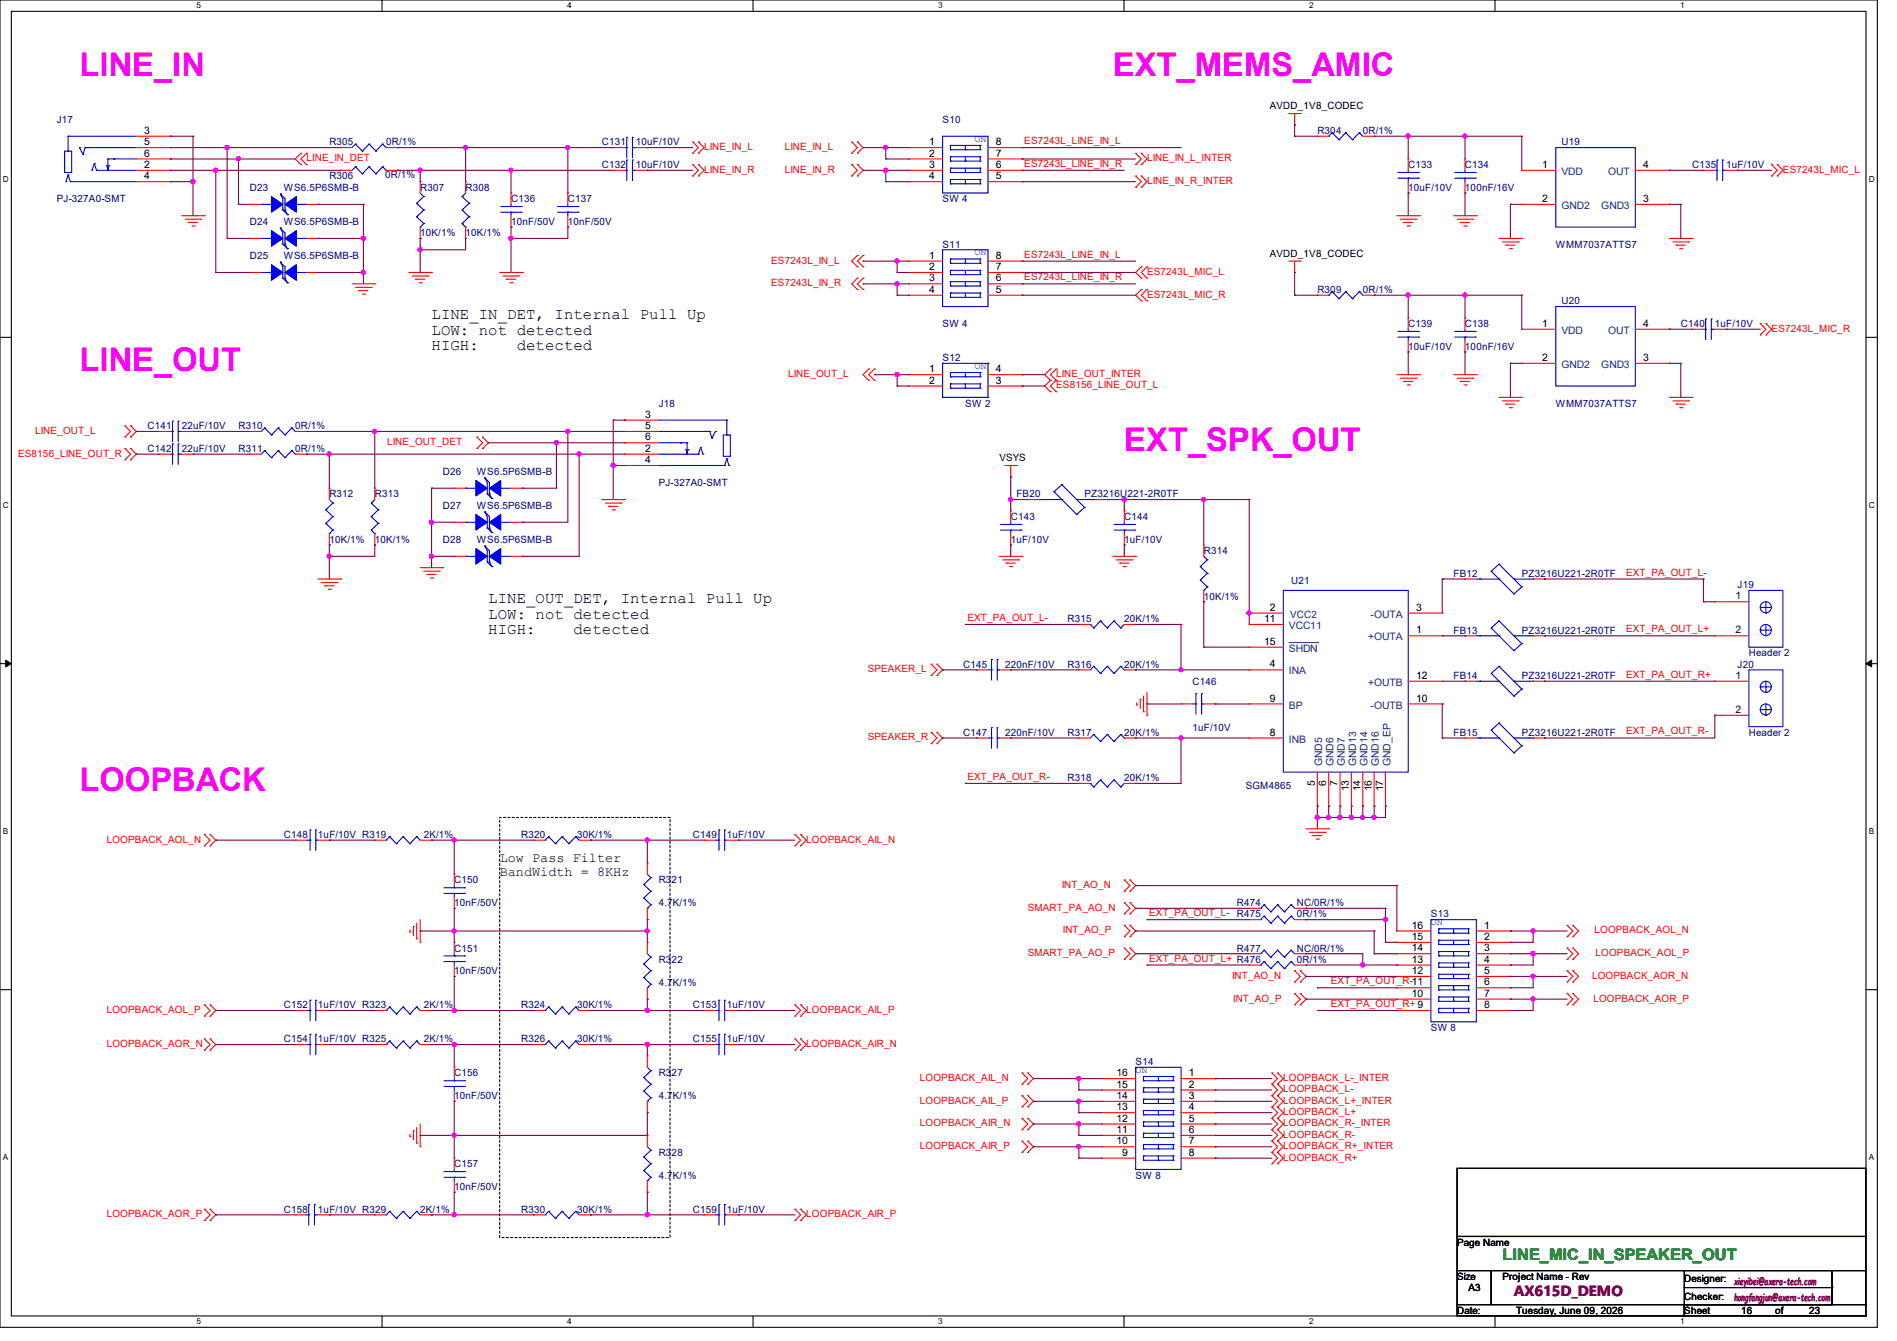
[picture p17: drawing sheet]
<svg xmlns="http://www.w3.org/2000/svg" width="297mm" height="210mm" viewBox="0 0 297 210" stroke-linecap="round" stroke-linejoin="round" font-family="sans-serif">
<defs><g id="words">
<g font-size="5.1" fill="#f0f">
<text x="12.4" y="11.9">LINE_IN</text>
<text x="174.2" y="11.9">EXT_MEMS_AMIC</text>
<text x="12.4" y="58.1">LINE_OUT</text>
<text x="176" y="70.6">EXT_SPK_OUT</text>
<text x="12.4" y="123.9">LOOPBACK</text>
</g>
<g font-size="2.5">
<text x="67.6" y="50">LINE_IN_DET, Internal Pull Up</text>
<text x="67.6" y="52.4">LOW: not detected</text>
<text x="67.6" y="54.9">HIGH:</text>
<text x="80.9" y="54.9">detected</text>
<text x="76.5" y="94.4">LINE_OUT_DET, Internal Pull Up</text>
<text x="76.5" y="96.9">LOW: not detected</text>
<text x="76.5" y="99.3">HIGH:</text>
<text x="89.8" y="99.3">detected</text>
</g>
<text font-size="2.5" fill="#008000" x="235.2" y="197.3">LINE_MIC_IN_SPEAKER_OUT</text>
<text font-size="2.3" fill="#800080" x="237" y="203">AX615D_DEMO</text>
<g font-size="2.1">
<text x="78.2" y="135">Low Pass Filter</text>
<text x="78.2" y="137.1">BandWidth = 8KHz</text>
</g>
<g font-size="1.6">
<text x="198.8" y="17.1">AVDD_1V8_CODEC</text>
<text x="22.6" y="21">3</text>
<text x="22.6" y="22.7">5</text>
<text x="145.5" y="22.7">1</text>
<text x="155.9" y="22.7">8</text>
<text x="22.6" y="26.3">2</text>
<text x="22.6" y="28.1">4</text>
<text x="22.6" y="24.5">6</text>
<text x="145.5" y="24.5">2</text>
<text x="145.5" y="26.3">3</text>
<text x="145.5" y="28.1">4</text>
<text x="155.9" y="28.1">5</text>
<text x="155.9" y="26.3">6</text>
<text x="155.9" y="24.5">7</text>
<text x="241.5" y="26.3">1</text>
<text x="257.3" y="26.3">4</text>
<text x="241.5" y="31.6">2</text>
<text x="257.3" y="31.6">3</text>
<text x="145.5" y="40.5">1</text>
<text x="155.9" y="40.5">8</text>
<text x="198.8" y="40.2">AVDD_1V8_CODEC</text>
<text x="145.5" y="42.3">2</text>
<text x="145.5" y="44.1">3</text>
<text x="145.5" y="45.8">4</text>
<text x="155.9" y="45.8">5</text>
<text x="155.9" y="44.1">6</text>
<text x="155.9" y="42.3">7</text>
<text x="241.5" y="51.2">1</text>
<text x="257.3" y="51.2">4</text>
<text x="145.5" y="58.3">1</text>
<text x="155.9" y="58.3">4</text>
<text x="241.5" y="56.5">2</text>
<text x="257.3" y="56.5">3</text>
<text x="101" y="65.4">3</text>
<text x="145.5" y="60.1">2</text>
<text x="155.9" y="60.1">3</text>
<text x="101" y="70.7">2</text>
<text x="101" y="67.2">5</text>
<text x="101" y="69">6</text>
<text x="101" y="72.5">4</text>
<text x="156.5" y="72.2">VSYS</text>
<text x="198.8" y="95.6">2</text>
<text x="221.7" y="95.6">3</text>
<text x="271.7" y="93.9">1</text>
<text x="197.9" y="97.4">11</text>
<text x="197.9" y="101">15</text>
<text x="221.7" y="99.2">1</text>
<text x="271.7" y="99.2">2</text>
<text x="198.8" y="104.5">4</text>
<text x="221.7" y="106.3">12</text>
<text x="271.7" y="106.3">1</text>
<text x="198.8" y="109.9">9</text>
<text x="221.7" y="109.9">10</text>
<text x="271.7" y="111.6">2</text>
<text x="198.8" y="115.2">8</text>
<text x="205.9" y="123" transform="rotate(-90 205.9 123)">5</text>
<text x="207.6" y="123" transform="rotate(-90 207.6 123)">6</text>
<text x="209.4" y="123" transform="rotate(-90 209.4 123)">7</text>
<text x="211.2" y="123.9" transform="rotate(-90 211.2 123.9)">13</text>
<text x="213" y="123.9" transform="rotate(-90 213 123.9)">14</text>
<text x="214.8" y="123.9" transform="rotate(-90 214.8 123.9)">16</text>
<text x="216.5" y="123.9" transform="rotate(-90 216.5 123.9)">17</text>
<text x="221" y="145.4">16</text>
<text x="221" y="147.2">15</text>
<text x="221" y="149">14</text>
<text x="232.4" y="145.4">1</text>
<text x="232.4" y="147.2">2</text>
<text x="232.4" y="149">3</text>
<text x="221" y="150.7">13</text>
<text x="221" y="152.5">12</text>
<text x="232.4" y="150.7">4</text>
<text x="232.4" y="152.5">5</text>
<text x="232.4" y="154.3">6</text>
<text x="221" y="156.1">10</text>
<text x="232.4" y="156.1">7</text>
<text x="232.4" y="157.9">8</text>
<text x="174.8" y="168.5">16</text>
<text x="174.8" y="170.3">15</text>
<text x="174.8" y="172.1">14</text>
<text x="174.8" y="173.9">13</text>
<text x="186.1" y="168.5">1</text>
<text x="186.1" y="170.3">2</text>
<text x="186.1" y="172.1">3</text>
<text x="186.1" y="173.9">4</text>
<text x="174.8" y="179.2">10</text>
<text x="174.8" y="177.4">11</text>
<text x="174.8" y="175.6">12</text>
<text x="186.1" y="175.6">5</text>
<text x="186.1" y="177.4">6</text>
<text x="186.1" y="179.2">7</text>
<text x="175.7" y="181">9</text>
<text x="186.1" y="181">8</text>
<text x="228.1" y="195.1">Page Name</text>
<text x="228.1" y="200.4">Size</text>
<text x="229.9" y="202.2">A3</text>
<text x="235.2" y="200.4">Project Name - Rev</text>
<text x="263.7" y="200.7">Designer:</text>
<text x="263.7" y="203.6">Checker:</text>
<text x="228.1" y="205.7">Date:</text>
<text x="237.4" y="205.7">Tuesday, June 09, 2026</text>
<text x="263.7" y="205.7">Sheet</text>
<text x="272.6" y="205.7">16</text>
<text x="277.9" y="205.7">of</text>
<text x="283.3" y="205.7">23</text>
</g>
<g font-size="1.6" fill="#000080">
<text x="8.9" y="19.2">J17</text>
<text x="51.6" y="22.8">R305</text>
<text x="60.5" y="22.8">0R/1%</text>
<text x="94.2" y="22.8">C131</text>
<text x="99.6" y="22.8">10uF/10V</text>
<text x="147.6" y="19.2">S10</text>
<text x="206.2" y="21">R304</text>
<text x="213.4" y="21">0R/1%</text>
<text x="244.5" y="22.8">U19</text>
<text x="39.1" y="29.9">D23</text>
<text x="44.4" y="29.9">WS6.5P6SMB-B</text>
<text x="51.6" y="28.1">R306</text>
<text x="60.3" y="27.9">0R/1%</text>
<text x="65.8" y="29.9">R307</text>
<text x="72.9" y="29.9">R308</text>
<text x="94.2" y="26.3">C132</text>
<text x="99.6" y="26.3">10uF/10V</text>
<text x="220.5" y="26.3">C133</text>
<text x="220.5" y="29.9">10uF/10V</text>
<text x="229.4" y="26.3">C134</text>
<text x="229.4" y="29.9">100nF/16V</text>
<text x="264.9" y="26.3">C135</text>
<text x="270.3" y="26.3">1uF/10V</text>
<text x="8.9" y="31.7">PJ-327A0-SMT</text>
<text x="39.1" y="35.2">D24</text>
<text x="44.4" y="35.2">WS6.5P6SMB-B</text>
<text x="80" y="31.7">C136</text>
<text x="80" y="35.2">10nF/50V</text>
<text x="88.9" y="31.7">C137</text>
<text x="88.9" y="35.2">10nF/50V</text>
<text x="147.6" y="31.7">SW 4</text>
<text x="39.1" y="40.6">D25</text>
<text x="44.4" y="40.6">WS6.5P6SMB-B</text>
<text x="65.8" y="37">10K/1%</text>
<text x="72.9" y="37">10K/1%</text>
<text x="147.6" y="38.8">S11</text>
<text x="243.6" y="38.8">WMM7037ATTS7</text>
<text x="206.2" y="45.9">R309</text>
<text x="213.4" y="45.9">0R/1%</text>
<text x="244.5" y="47.7">U20</text>
<text x="147.6" y="51.2">SW 4</text>
<text x="220.5" y="51.2">C139</text>
<text x="229.4" y="51.2">C138</text>
<text x="263.1" y="51.2">C140</text>
<text x="268.5" y="51.2">1uF/10V</text>
<text x="147.6" y="56.6">S12</text>
<text x="220.5" y="54.8">10uF/10V</text>
<text x="229.4" y="54.8">100nF/16V</text>
<text x="103.1" y="63.7">J18</text>
<text x="151.1" y="63.7">SW 2</text>
<text x="243.6" y="63.7">WMM7037ATTS7</text>
<text x="23.1" y="67.2">C141</text>
<text x="23.1" y="70.8">C142</text>
<text x="28.4" y="67.2">22uF/10V</text>
<text x="28.4" y="70.8">22uF/10V</text>
<text x="37.3" y="67.2">R310</text>
<text x="37.3" y="70.8">R311</text>
<text x="46.2" y="67.2">0R/1%</text>
<text x="46.2" y="70.8">0R/1%</text>
<text x="51.6" y="77.9">R312</text>
<text x="58.7" y="77.9">R313</text>
<text x="69.3" y="74.3">D26</text>
<text x="74.7" y="74.3">WS6.5P6SMB-B</text>
<text x="103.1" y="76.1">PJ-327A0-SMT</text>
<text x="159.1" y="77.9">FB20</text>
<text x="169.8" y="77.9">PZ3216U221-2R0TF</text>
<text x="69.3" y="79.7">D27</text>
<text x="74.7" y="79.7">WS6.5P6SMB-B</text>
<text x="158.2" y="81.4">C143</text>
<text x="176" y="81.4">C144</text>
<text x="51.6" y="85">10K/1%</text>
<text x="58.7" y="85">10K/1%</text>
<text x="69.3" y="85">D28</text>
<text x="74.7" y="85">WS6.5P6SMB-B</text>
<text x="158.2" y="85">1uF/10V</text>
<text x="176" y="85">1uF/10V</text>
<text x="188.5" y="86.8">R314</text>
<text x="188.5" y="93.9">10K/1%</text>
<text x="202.1" y="91.4">U21</text>
<text x="227.6" y="90.3">FB12</text>
<text x="238.3" y="90.3">PZ3216U221-2R0TF</text>
<text x="272" y="92.1">J19</text>
<text x="167.1" y="97.5">R315</text>
<text x="176" y="97.5">20K/1%</text>
<text x="227.6" y="99.2">FB13</text>
<text x="238.3" y="99.2">PZ3216U221-2R0TF</text>
<text x="150.8" y="104.6">C145</text>
<text x="157.4" y="104.6">220nF/10V</text>
<text x="167.1" y="104.6">R316</text>
<text x="176" y="104.6">20K/1%</text>
<text x="186.7" y="107.2">C146</text>
<text x="227.6" y="106.3">FB14</text>
<text x="238.3" y="106.3">PZ3216U221-2R0TF</text>
<text x="272" y="104.6">J20</text>
<text x="273.8" y="102.8">Header 2</text>
<text x="150.8" y="115.2">C147</text>
<text x="157.4" y="115.2">220nF/10V</text>
<text x="167.1" y="115.2">R317</text>
<text x="176" y="115.2">20K/1%</text>
<text x="186.7" y="114.5">1uF/10V</text>
<text x="227.6" y="115.2">FB15</text>
<text x="238.3" y="115.2">PZ3216U221-2R0TF</text>
<text x="273.8" y="115.2">Header 2</text>
<text x="167.1" y="122.3">R318</text>
<text x="176" y="122.3">20K/1%</text>
<text x="195" y="123.6">SGM4865</text>
<text x="44.4" y="131.2">C148</text>
<text x="49.8" y="131.2">1uF/10V R319</text>
<text x="66.3" y="131.2">2K/1%</text>
<text x="81.6" y="131.2">R320</text>
<text x="90.3" y="131.2">30K/1%</text>
<text x="108.5" y="131.2">C149</text>
<text x="113.8" y="131.2">1uF/10V</text>
<text x="71.1" y="138.3">C150</text>
<text x="71.1" y="141.9">10nF/50V</text>
<text x="103.1" y="138.3">R3</text>
<text x="103.1" y="141.9">4.7</text>
<text x="105.2" y="138.3">21</text>
<text x="105.3" y="141.9">K/1%</text>
<text x="193.6" y="141.9">R474</text>
<text x="203" y="141.9">NC/0R/1%</text>
<text x="203" y="143.7">0R/1%</text>
<text x="224" y="143.7">S13</text>
<text x="71.1" y="149">C151</text>
<text x="193.6" y="149">R477</text>
<text x="203" y="149">NC/0R/1%</text>
<text x="71.1" y="152.6">10nF/50V</text>
<text x="103.1" y="150.8">R3</text>
<text x="103.1" y="154.3">4.7</text>
<text x="105.2" y="150.8">22</text>
<text x="105.3" y="154.3">K/1%</text>
<text x="203" y="150.8">0R/1%</text>
<text x="44.4" y="157.9">C152</text>
<text x="49.8" y="157.9">1uF/10V R323</text>
<text x="66.3" y="157.9">2K/1%</text>
<text x="81.6" y="157.9">R324</text>
<text x="90.3" y="157.9">30K/1%</text>
<text x="108.5" y="157.9">C153</text>
<text x="113.8" y="157.9">1uF/10V</text>
<text x="224" y="161.5">SW 8</text>
<text x="44.4" y="163.2">C154</text>
<text x="49.8" y="163.2">1uF/10V R325</text>
<text x="66.3" y="163.2">2K/1%</text>
<text x="81.6" y="163.2">R326</text>
<text x="90.3" y="163.2">30K/1%</text>
<text x="108.5" y="163.2">C155</text>
<text x="113.8" y="163.2">1uF/10V</text>
<text x="177.8" y="166.8">S14</text>
<text x="71.1" y="168.6">C156</text>
<text x="71.1" y="172.1">10nF/50V</text>
<text x="103.1" y="168.6">R3</text>
<text x="103.1" y="172.1">4.7</text>
<text x="105.2" y="168.6">27</text>
<text x="105.3" y="172.1">K/1%</text>
<text x="71.1" y="182.8">C157</text>
<text x="103.1" y="181">R3</text>
<text x="103.1" y="184.6">4.7</text>
<text x="105.2" y="181">28</text>
<text x="105.3" y="184.6">K/1%</text>
<text x="177.8" y="184.6">SW 8</text>
<text x="44.4" y="189.9">C158</text>
<text x="49.8" y="189.9">1uF/10V R329</text>
<text x="65.8" y="189.9">2K/1%</text>
<text x="71.1" y="186.4">10nF/50V</text>
<text x="81.6" y="189.9">R330</text>
<text x="90.3" y="189.9">30K/1%</text>
<text x="108.5" y="189.9">C159</text>
<text x="113.8" y="189.9">1uF/10V</text>
</g>
<g font-size="1.6" fill="#f00">
<text x="110.2" y="23.5">LINE_IN_L</text>
<text x="122.9" y="23.5">LINE_IN_L</text>
<text x="160.4" y="22.6">ES7243L_LINE_IN_L</text>
<text x="48" y="25.3">LINE_IN_DET</text>
<text x="110.2" y="27.1">LINE_IN_R</text>
<text x="122.9" y="27.1">LINE_IN_R</text>
<text x="160.4" y="26.1">ES7243L_LINE_IN_R</text>
<text x="179.6" y="25.3">LINE_IN_L_INTER</text>
<text x="179.6" y="28.8">LINE_IN_R_INTER</text>
<text x="279.1" y="27.1">ES7243L_MIC_L</text>
<text x="120.7" y="41.3">ES7243L_IN_L</text>
<text x="160.4" y="40.3">ES7243L_LINE_IN_L</text>
<text x="120.7" y="44.8">ES7243L_IN_R</text>
<text x="160.4" y="43.9">ES7243L_LINE_IN_R</text>
<text x="179.6" y="43.1">ES7243L_MIC_L</text>
<text x="179.6" y="46.6">ES7243L_MIC_R</text>
<text x="277.4" y="51.9">ES7243L_MIC_R</text>
<text x="123.4" y="59.1">LINE_OUT_L</text>
<text x="165.4" y="59.1">LINE_OUT_INTER</text>
<text x="165.4" y="60.8">ES8156_LINE_OUT_L</text>
<text x="2.8" y="71.5">ES8156_LINE_OUT_R</text>
<text x="5.5" y="67.9">LINE_OUT_L</text>
<text x="60.6" y="69.7">LINE_OUT_DET</text>
<text x="254.6" y="90.1">EXT_PA_OUT_L-</text>
<text x="151.5" y="97.2">EXT_PA_OUT_L-</text>
<text x="254.6" y="99">EXT_PA_OUT_L+</text>
<text x="135.8" y="105.3">SPEAKER_L</text>
<text x="254.6" y="106.1">EXT_PA_OUT_R+</text>
<text x="135.8" y="116">SPEAKER_R</text>
<text x="254.6" y="115">EXT_PA_OUT_R-</text>
<text x="151.5" y="122.1">EXT_PA_OUT_R-</text>
<text x="16.7" y="132">LOOPBACK_AOL_N</text>
<text x="126.2" y="132">LOOPBACK_AIL_N</text>
<text x="160.9" y="142.6">SMART_PA_AO_N</text>
<text x="166.2" y="139.1">INT_AO_N</text>
<text x="179.9" y="143.5">EXT_PA_OUT_L- R475</text>
<text x="160.9" y="149.7">SMART_PA_AO_P</text>
<text x="166.4" y="146.2">INT_AO_P</text>
<text x="249.6" y="146.2">LOOPBACK_AOL_N</text>
<text x="249.8" y="149.7">LOOPBACK_AOL_P</text>
<text x="179.9" y="150.6">EXT_PA_OUT_L+ R476</text>
<text x="192.9" y="153.3">INT_AO_N</text>
<text x="208.4" y="154.1">EXT_PA_OUT_R-11</text>
<text x="249.3" y="153.3">LOOPBACK_AOR_N</text>
<text x="16.7" y="158.6">LOOPBACK_AOL_P</text>
<text x="126.2" y="158.6">LOOPBACK_AIL_P</text>
<text x="193.1" y="156.8">INT_AO_P</text>
<text x="208.4" y="157.7">EXT_PA_OUT_R+ 9</text>
<text x="249.5" y="156.8">LOOPBACK_AOR_P</text>
<text x="16.7" y="164">LOOPBACK_AOR_N</text>
<text x="126.2" y="164">LOOPBACK_AIR_N</text>
<text x="144" y="169.3">LOOPBACK_AIL_N</text>
<text x="144" y="172.8">LOOPBACK_AIL_P</text>
<text x="200.9" y="169.3">LOOPBACK_L-_INTER</text>
<text x="200.9" y="171.1">LOOPBACK_L-</text>
<text x="200.9" y="172.8">LOOPBACK_L+_INTER</text>
<text x="144" y="176.4">LOOPBACK_AIR_N</text>
<text x="144" y="180">LOOPBACK_AIR_P</text>
<text x="200.9" y="174.6">LOOPBACK_L+</text>
<text x="200.9" y="176.4">LOOPBACK_R-_INTER</text>
<text x="200.9" y="178.2">LOOPBACK_R-</text>
<text x="200.9" y="180">LOOPBACK_R+_INTER</text>
<text x="200.9" y="181.7">LOOPBACK_R+</text>
<text x="16.7" y="190.6">LOOPBACK_AOR_P</text>
<text x="126.2" y="190.6">LOOPBACK_AIR_P</text>
</g>
<g font-size="1.6" fill="#00f">
<text x="152.6" y="22.2">ON</text>
<text x="152.6" y="40">ON</text>
<text x="152.6" y="57.8">ON</text>
<text x="224" y="144.9">ON</text>
<text x="177.8" y="168">ON</text>
</g>
<g font-size="1.6" fill="#004080">
<text x="244.5" y="27.4">VDD</text>
<text x="251.8" y="27.4">OUT</text>
<text x="244.5" y="32.7">GND2</text>
<text x="250.7" y="32.7">GND3</text>
<text x="244.5" y="52.3">VDD</text>
<text x="251.8" y="52.3">OUT</text>
<text x="244.5" y="57.6">GND2</text>
<text x="250.7" y="57.6">GND3</text>
<text x="201.8" y="98.5">VCC11</text>
<text x="202" y="96.7">VCC2</text>
<text x="214.2" y="100.3">+OUTA</text>
<text x="214.6" y="96.7">-OUTA</text>
<text x="201.8" y="105.6">INA</text>
<text x="201.8" y="102.1">SHDN</text>
<text x="214.2" y="107.4">+OUTB</text>
<text x="201.8" y="111">BP</text>
<text x="214.6" y="111">-OUTB</text>
<text x="201.8" y="116.3">INB</text>
<text x="207" y="120" transform="rotate(-90 207 120)">GND5</text>
<text x="208.8" y="120" transform="rotate(-90 208.8 120)">GND6</text>
<text x="210.6" y="120" transform="rotate(-90 210.6 120)">GND7</text>
<text x="212.3" y="120" transform="rotate(-90 212.3 120)">GND13</text>
<text x="214.1" y="120" transform="rotate(-90 214.1 120)">GND14</text>
<text x="215.9" y="120" transform="rotate(-90 215.9 120)">GND16</text>
<text x="217.7" y="120" transform="rotate(-90 217.7 120)">GND_EP</text>
</g>
<g font-size="1.6" fill="#800080">
<text x="271.5" y="201.2">xieyibei@axera-tech.com</text>
<text x="271.5" y="203.7">hongfangjun@axera-tech.com</text>
</g>
<g font-size="1.3">
<text x="30.8" y="1.3">5</text>
<text x="88.8" y="1.3">4</text>
<text x="146.9" y="1.3">3</text>
<text x="205" y="1.3">2</text>
<text x="263.1" y="1.3">1</text>
<text x=".5" y="28.4">D</text>
<text x="292.6" y="28.4">D</text>
<text x=".5" y="79.5">C</text>
<text x="292.6" y="79.5">C</text>
<text x=".5" y="130.6">B</text>
<text x="292.6" y="130.6">B</text>
<text x=".5" y="181.7">A</text>
<text x="292.6" y="181.7">A</text>
<text x="30.8" y="207.4">5</text>
<text x="88.8" y="207.4">4</text>
<text x="146.9" y="207.4">3</text>
<text x="205" y="207.4">2</text>
<text x="263.1" y="207.4">1</text>
</g>
</g></defs>
<g fill="none" stroke="#000" stroke-width=".17">
<path d="M0 0h293.9v207.9h-293.9zM1.8 1.8h290.3v204.3h-290.3zM59.8 0v1.8M117.9 0v1.8M176 0v1.8M234.1 0v1.8M0 52.8h1.8M292.1 52.8h1.8M0 103.9h1.8M292.1 103.9h1.8M0 155h1.8M292.1 155h1.8"/>
<path d="M228.1 183h64v10.6h-64zM228.1 193.6h64v5.4h-64zM228.1 199h5.4v5.3h-5.4zM233.5 199h53.3v5.3h-53.3zM263.7 199h23.1v5.3h-23.1zM286.8 199h5.3v5.3h-5.3zM59.8 206.1v1.8M117.9 206.1v1.8M176 206.1v1.8M228.1 204.3h35.6v1.8h-35.6zM234.1 206.1v1.8M263.7 204.3h28.4v1.8h-28.4z"/>
<path d="M263.7 201.6h23.1M286.8 201.6h.1"/>
</g>
<path d="M.9 103.4l.9 .5-.9 .5zM292.1 103.9l.9-.5v1z" fill="#000"/>
<path d="M.9 103.4l.9 .5-.9 .5zM292.1 103.9l.9-.5v1z" fill="none" stroke="#000" stroke-width=".16"/>
<path d="M78.2 128h26.7v65.8h-26.7z" fill="none" stroke="#000" stroke-width=".17" stroke-dasharray=".3 .3"/>
<g fill="none" stroke="#f00" stroke-width=".17">
<path d="M201.8 17.8h1.8M202.7 19.6h.1M202.7 17.8v1.8M203.6 17.8h.1M28.4 33.8h3.6M29 34.3h2.5M29.5 34.8h.1M29.5 34.8h1.4M30.1 35.4h.3M30.4 35.4h.1M31.5 34.3h.1M32 33.8h.1"/>
<path d="M47.1 24h.1M47.1 25.8h.1M47.1 24l-.9 .9 .9 .9M48 25.8h.1M48 24h.1M48 24l-.9 .9 .9 .9M108.5 24h.1M108.5 22.2h.1M108.5 27.6h.1M108.5 25.8h.1M108.5 22.2l.8 .9-.8 .9M108.5 25.8l.8 .9-.8 .9"/>
<path d="M109.3 24h.1M109.3 22.2h.1M109.3 27.6h.1M109.3 25.8h.1M109.3 22.2l.9 .9-.9 .9M109.3 25.8l.9 .9-.9 .9M133.3 25.8h.1M133.3 27.6h.1M133.3 22.2h.1M133.3 24h.1M133.3 25.8l.9 .9-.9 .9M133.3 22.2l.9 .9-.9 .9"/>
<path d="M134.2 27.6h.1M134.2 25.8h.1M134.2 24h.1M134.2 22.2h.1M134.2 25.8l.9 .9-.9 .9M134.2 22.2l.9 .9-.9 .9M177.8 25.8h.1M177.8 24h.1M177.8 29.3h.1M177.8 27.6h.1M177.8 24l.9 .9-.9 .9M177.8 27.6l.9 .8-.9 .9"/>
<path d="M178.7 25.8h.1M178.7 24h.1M178.7 29.3h.1M178.7 27.6h.1M178.7 24l.9 .9-.9 .9M178.7 27.6l.9 .8-.9 .9M218.7 33.8h3.5M219.2 34.3h2.5M219.8 34.8h.1M219.8 34.8h1.4M220.3 35.4h.3M220.6 35.4h.1"/>
<path d="M221.7 34.3h.1M222.2 33.8h.1M227.6 33.8h3.5M228.1 34.3h2.5M228.6 34.8h.1M228.6 34.8h1.5M229.2 35.4h.3M229.5 35.4h.1M230.6 34.3h.1M231.1 33.8h.1M234.7 37.3h3.6M235.2 37.9h2.5"/>
<path d="M235.8 38.4h.1M235.8 38.4h1.4M236.3 38.9h.3M236.6 38.9h.1M237.7 37.9h.1M238.3 37.3h.1M261.4 37.3h3.5M261.9 37.9h2.5M262.4 38.4h.1M262.4 38.4h1.5M263 38.9h.3M263.3 38.9h.1"/>
<path d="M264.4 37.9h.1M264.9 37.3h.1M277.4 27.6h.1M277.4 25.8h.1M277.4 25.8l.9 .9-.9 .9M278.3 27.6h.1M278.3 25.8h.1M278.3 25.8l.8 .9-.8 .9M55.1 44.4h3.6M55.7 45h2.4M56.2 45.5h.1M56.2 45.5h1.4"/>
<path d="M56.7 46.1h.4M57.1 46.1h.1M58.1 45h.1M58.7 44.4h.1M64 42.7h3.6M64.6 43.2h2.4M65.1 43.7h.1M65.1 43.7h1.4M65.6 44.3h.4M66 44.3h.1M67 43.2h.1M67.6 42.7h.1"/>
<path d="M78.2 42.7h3.6M78.8 43.2h2.4M79.3 43.7h.1M79.3 43.7h1.4M79.8 44.3h.4M80.2 44.3h.1M81.2 43.2h.1M81.8 42.7h.1M134.2 43.6h.1M134.2 45.3h.1M134.2 40h.1M134.2 41.8h.1"/>
<path d="M134.2 43.6l-.9 .8 .9 .9M134.2 40l-.9 .9 .9 .9M135.1 43.6h.1M135.1 45.3h.1M135.1 40h.1M135.1 41.8h.1M135.1 43.6l-.9 .8 .9 .9M135.1 40l-.9 .9 .9 .9M136 57.8h.1M136 59.6h.1M136 57.8l-.9 .9 .9 .9M136.9 57.8h.1"/>
<path d="M136.9 59.6h.1M136.9 57.8l-.9 .9 .9 .9M164.5 57.8h.1M164.5 59.6h.1M164.5 57.8l-.9 .9 .9 .9M164.5 59.6l-.9 .9 .9 .8M165.4 59.6h.1M165.4 57.8h.1M165.4 57.8l-.9 .9 .9 .9M165.4 59.6l-.9 .9 .9 .8M178.7 41.8h.1M178.7 43.6h.1"/>
<path d="M178.7 45.3h.1M178.7 47.1h.1M178.7 45.3l-.9 .9 .9 .9M178.7 41.8l-.9 .9 .9 .9M179.6 43.6h.1M179.6 41.8h.1M179.6 47.1h.1M179.6 45.3h.1M179.6 45.3l-.9 .9 .9 .9M179.6 41.8l-.9 .9 .9 .9M201.8 40.9h1.8M202.7 42.7h.1"/>
<path d="M202.7 40.9v1.8M203.6 40.9h.1M218.7 58.7h3.5M219.2 59.2h2.5M219.8 59.7h.1M219.8 59.7h1.4M221.7 59.2h.1M222.2 58.7h.1M227.6 58.7h3.5M228.1 59.2h2.5M228.6 59.7h.1M228.6 59.7h1.5"/>
<path d="M230.6 59.2h.1M231.1 58.7h.1M275.6 52.5h.1M275.6 50.7h.1M275.6 50.7l.9 .9-.9 .9M276.5 52.5h.1M276.5 50.7h.1M276.5 50.7l.9 .9-.9 .9M19.6 66.7h.1M19.6 68.5h.1M19.6 70.2h.1M19.6 72h.1"/>
<path d="M19.6 66.7l.8 .9-.8 .9M19.6 70.2l.8 .9-.8 .9M20.4 68.5h.1M20.4 66.7h.1M20.4 72h.1M20.4 70.2h.1M20.4 66.7l.9 .9-.9 .9M20.4 70.2l.9 .9-.9 .9M74.7 68.5h.1M74.7 70.2h.1M74.7 68.5l.9 .8-.9 .9M75.6 70.2h.1"/>
<path d="M75.6 68.5h.1M75.6 68.5l.9 .8-.9 .9M94.2 78.2h3.6M94.8 78.8h2.4M95.3 79.3h.1M95.3 79.3h1.4M95.8 79.8h.4M96.2 79.8h.1M97.2 78.8h.1M97.8 78.2h.1M157.4 72.9h1.7M158.2 74.7h.1"/>
<path d="M158.2 72.9v1.8M159.1 72.9h.1M164.5 61.3h.1M165.4 61.3h.1M220.3 60.3h.3M220.6 60.3h.1M229.2 60.3h.3M229.5 60.3h.1M234.7 62.2h3.6M235.2 62.8h2.5M235.8 63.3h.1M235.8 63.3h1.4"/>
<path d="M236.3 63.8h.3M236.6 63.8h.1M237.7 62.8h.1M238.3 62.2h.1M261.4 62.2h3.5M261.9 62.8h2.5M262.4 63.3h.1M262.4 63.3h1.5M263 63.8h.3M263.3 63.8h.1M264.4 62.8h.1M264.9 62.2h.1"/>
<path d="M49.8 90.7h3.5M50.3 91.2h2.5M50.8 91.7h.1M50.8 91.7h1.5M51.4 92.3h.3M51.7 92.3h.1M52.8 91.2h.1M53.3 90.7h.1M65.8 88.9h3.5M66.3 89.5h2.5M66.8 90h.1M66.8 90h1.5"/>
<path d="M67.4 90.5h.3M67.7 90.5h.1M68.8 89.5h.1M69.3 88.9h.1M156.5 87.1h3.5M157 87.7h2.5M157.5 88.2h.1M157.5 88.2h1.5M158.1 88.7h.3M158.4 88.7h.1M159.5 87.7h.1M160 87.1h.1"/>
<path d="M174.2 87.1h3.6M174.8 87.7h2.4M175.3 88.2h.1M175.3 88.2h1.4M175.9 88.7h.3M176.2 88.7h.1M177.2 87.7h.1M177.8 87.1h.1M145.8 105.8h.1M145.8 104h.1M145.8 116.5h.1M145.8 114.7h.1"/>
<path d="M145.8 104l.9 .9-.9 .9M145.8 114.7l.9 .9-.9 .9M146.7 104h.1M146.7 105.8h.1M146.7 114.7h.1M146.7 116.5h.1M146.7 104l.9 .9-.9 .9M146.7 114.7l.9 .9-.9 .9M178 110.4h.1M178 110.1v.3M178.5 109.5h.1M178.5 109.5v1.5"/>
<path d="M179 111.5h.1M179 109v2.5M179.6 112h.1M179.6 108.5v3.5M32 132.5h.1M32 130.7h.1M32 130.7l.9 .9-.9 .9M32.9 130.7h.1M32.9 132.5h.1M32.9 130.7l.9 .9-.9 .9M124.5 132.5h.1M124.5 130.7h.1"/>
<path d="M124.5 130.7l.8 .9-.8 .9M125.3 132.5h.1M125.3 130.7h.1M125.3 130.7l.9 .9-.9 .9M176 137.8h.1M176 139.6h.1M176 137.8l.9 .9-.9 .9M176.9 139.6h.1M176.9 137.8h.1M176.9 137.8l.9 .9-.9 .9M204.5 129.8h3.5M205 130.3h2.5"/>
<path d="M205.5 130.9h.1M205.5 130.9h1.5M206.1 131.4h.3M206.4 131.4h.1M207.5 130.3h.1M208 129.8h.1M32 159.1h.1M32 157.4h.1M32 157.4l.9 .8-.9 .9M32.9 157.4h.1M32.9 159.1h.1M32.9 157.4l.9 .8-.9 .9"/>
<path d="M64.2 146h.1M64.2 145.6v.4M64.7 145.1h.1M64.7 145.1v1.4M65.2 147h.1M65.2 144.6v2.4M65.8 147.6h.1M65.8 144v3.6M124.5 159.1h.1M124.5 157.4h.1M124.5 157.4l.8 .8-.8 .9M125.3 159.1h.1"/>
<path d="M125.3 157.4h.1M125.3 157.4l.9 .8-.9 .9M176 144.9h.1M176 146.7h.1M176 141.4h.1M176 143.1h.1M176 148.5h.1M176 150.2h.1M176 144.9l.9 .9-.9 .9M176 141.4l.9 .8-.9 .9M176 148.5l.9 .9-.9 .8M176.9 146.7h.1"/>
<path d="M176.9 144.9h.1M176.9 143.1h.1M176.9 141.4h.1M176.9 150.2h.1M176.9 148.5h.1M176.9 144.9l.9 .9-.9 .9M176.9 141.4l.9 .8-.9 .9M176.9 148.5l.9 .9-.9 .8M202.7 152h.1M202.7 153.8h.1M202.7 155.6h.1M202.7 157.4h.1"/>
<path d="M202.7 152l.9 .9-.9 .9M202.7 155.6l.9 .9-.9 .9M203.6 153.8h.1M203.6 152h.1M203.6 157.4h.1M203.6 155.6h.1M203.6 152l.9 .9-.9 .9M203.6 155.6l.9 .9-.9 .9M245.4 144.9h.1M245.4 146.7h.1M245.4 148.5h.1M245.4 150.2h.1"/>
<path d="M245.4 152h.1M245.4 153.8h.1M245.4 155.6h.1M245.4 157.4h.1M245.4 144.9l.9 .9-.9 .9M245.4 148.5l.9 .9-.9 .8M245.4 152l.9 .9-.9 .9M245.4 155.6l.9 .9-.9 .9M246.3 144.9h.1M246.3 146.7h.1M246.3 148.5h.1M246.3 150.2h.1"/>
<path d="M246.3 152h.1M246.3 153.8h.1M246.3 155.6h.1M246.3 157.4h.1M246.3 144.9l.8 .9-.8 .9M246.3 148.5l.8 .9-.8 .8M246.3 152l.8 .9-.8 .9M246.3 155.6l.8 .9-.8 .9M32 164.5h.1M32 162.7h.1M32 162.7l.9 .9-.9 .9M32.9 162.7h.1"/>
<path d="M32.9 164.5h.1M32.9 162.7l.9 .9-.9 .9M64.2 178h.1M64.2 177.6v.4M64.7 177.1h.1M64.7 177.1v1.4M65.2 179h.1M65.2 176.6v2.4M65.8 179.6h.1M65.8 176v3.6M124.5 164.5h.1M124.5 162.7h.1"/>
<path d="M124.5 162.7l.8 .9-.8 .9M125.3 164.5h.1M125.3 162.7h.1M125.3 162.7l.9 .9-.9 .9M160 169.8h.1M160 168h.1M160 173.4h.1M160 171.6h.1M160 176.9h.1M160 175.1h.1M160 178.7h.1M160 168l.9 .9-.9 .9"/>
<path d="M160 171.6l.9 .9-.9 .9M160 175.1l.9 .9-.9 .9M160 178.7l.9 .9-.9 .9M160.9 168h.1M160.9 169.8h.1M160.9 171.6h.1M160.9 173.4h.1M160.9 175.1h.1M160.9 176.9h.1M160.9 178.7h.1M160.9 168l.9 .9-.9 .9M160.9 171.6l.9 .9-.9 .9"/>
<path d="M160.9 175.1l.9 .9-.9 .9M160.9 178.7l.9 .9-.9 .9M199.1 169.8h.1M199.1 168h.1M199.1 171.6h.1M199.1 173.4h.1M199.1 175.1h.1M199.1 176.9h.1M199.1 178.7h.1M199.1 168l.9 .9-.9 .9M199.1 169.8l.9 .9-.9 .9M199.1 171.6l.9 .9-.9 .9"/>
<path d="M199.1 173.4l.9 .8-.9 .9M199.1 175.1l.9 .9-.9 .9M199.1 176.9l.9 .9-.9 .9M199.1 178.7l.9 .9-.9 .9M200 169.8h.1M200 168h.1M200 171.6h.1M200 173.4h.1M200 175.1h.1M200 176.9h.1M200 178.7h.1M200 168l.9 .9-.9 .9"/>
<path d="M200 169.8l.9 .9-.9 .9M200 171.6l.9 .9-.9 .9M200 173.4l.9 .8-.9 .9M200 175.1l.9 .9-.9 .9M200 176.9l.9 .9-.9 .9M200 178.7l.9 .9-.9 .9M32 191.1h.1M32 189.4h.1M32 189.4l.9 .8-.9 .9M32.9 189.4h.1M32.9 191.1h.1M32.9 189.4l.9 .8-.9 .9"/>
<path d="M124.5 191.1h.1M124.5 189.4h.1M124.5 189.4l.8 .8-.8 .9M125.3 191.1h.1M125.3 189.4h.1M125.3 189.4l.9 .8-.9 .9M160 180.5h.1M160.9 180.5h.1M199.1 180.5h.1M199.1 182.2h.1M199.1 180.5l.9 .9-.9 .8M200 180.5h.1"/>
<path d="M200 182.2h.1M200 180.5l.9 .9-.9 .8"/>
</g>
<path d="M40.9 37.3h.1M40.9 37.3h1.8M43.9 35.7h.1M43.9 35.7l.4 .7v1.8M43.9 35.7l.7 .7v1.8M44.3 38.2h.1M44.3 38.2l.7 .7M44.6 38.2h.1M44.6 38.2l.4 .7M45 38.9h.1M46.2 37.3h.1M46.2 37.3h1.8" fill="none" stroke="#00f" stroke-width=".17"/>
<path d="M44.6 37.3l1.8-1.2v2.5z" fill-rule="evenodd" fill="#00f"/>
<path d="M44.6 37.3l1.8-1.2v2.5z" fill="none" stroke="#00f" stroke-width=".17"/>
<path d="M42.5 36.1l1.8 1.2-1.8 1.3z" fill-rule="evenodd" fill="#00f"/>
<g fill="none" stroke="#00f" stroke-width=".17">
<path d="M42.5 36.1l1.8 1.2-1.8 1.3zM55.7 22.6h.1M55.7 22.6l-.6 .5M55.7 22.6l1 1.1M56.7 23.7h.1M57.8 22.6h.1M57.8 22.6l-1.1 1.1M57.8 22.6l1 1.1M58.8 23.7h.1M59.9 22.6h.1M59.9 22.6l-1.1 1.1M59.9 22.6l.6 .5"/>
<path d="M60.5 23.1h.1M97.8 23.1h.3M98.1 23.1h.1M98.1 21.5h.1M98.1 21.5v3.2M99 21.5h.1M99 23.1h.1M99 23.1h.6M99 21.5v3.2M218.9 27.9h3.2M218.9 27h3.2M220.5 27h.1"/>
<path d="M220.5 27.9h.1M220.5 26.7v.3M220.5 27.9v.5M222.1 27.9h.1M222.1 27h.1M227.8 27.9h3.2M227.8 27h3.2M229.4 27h.1M229.4 27.9h.1M229.4 26.7v.3M229.4 27.9v.5M231 27.9h.1"/>
<path d="M231 27h.1M243.6 48h12.4v12.5h-12.4zM266.7 51.6h.3M267 51.6h.1M267 50h.1M267 50v3.2M267.9 50h.1M267.9 51.6h.1M267.9 51.6h.6M267.9 50v3.2M26.7 67.6h.3M27 67.6h.1"/>
<path d="M27 66h.1M27 66v3.2M27.9 66h.1M27.9 67.6h.1M27.9 67.6h.5M27.9 66v3.2M41.4 67h.1M41.4 67l-.5 .6M41.4 67l1.1 1.1M42.5 68.1h.1M43.6 67h.1M43.6 67l-1.1 1.1"/>
<path d="M43.6 67l1 1.1M44.6 68.1h.1M45.7 67h.1M45.7 67l-1.1 1.1M45.7 67l.5 .6M46.2 67.6h.1M51 79.8h.1M51 79.8l1.1 1.1M51.6 78.2l.5 .6M52.1 78.8h.1M52.1 78.8l-1.1 1M58.1 78.8h.1"/>
<path d="M58.1 78.8l1.1 1M58.7 78.2l-.6 .6M59.2 79.8h.1M59.2 79.8l-1.1 1.1M51 82h.1M51 82l1.1 1M51.6 83.6h.1M52.1 80.9h.1M52.1 83h.1M52.1 80.9l-1.1 1.1M52.1 83l-.5 .6M58.1 80.9h.1"/>
<path d="M58.1 83h.1M58.1 80.9l1.1 1.1M58.1 83l.6 .6M58.7 83.6h.1M59.2 82h.1M59.2 82l-1.1 1M72.9 81.8h.1M72.9 81.8h1.8M75.9 80.2h.1M75.9 80.2l.4 .7v1.8M75.9 80.2l.7 .7v1.8M76.3 82.7h.1"/>
<path d="M76.3 82.7l.7 .7M76.6 82.7h.1M76.6 82.7l.4 .7M77 83.4h.1M78.2 81.8h.1M78.2 81.8h1.8M200.9 92.5h19.6v28.4h-19.6zM273.8 104.9h5.3v8.9h-5.3zM275.6 107.6h.1M275.6 111.1h.1M275.6 107.6h1.8M275.6 111.1h1.8"/>
<path d="M276.5 108.5h.1M276.5 112h.1M276.5 106.7v1.8M276.5 110.2v1.8M100.8 138.5h.1M100.8 138.5l1.1 1.1M101.3 136.9l.6 .6M101.9 137.5h.1M101.9 139.6h.1M101.9 137.5l-1.1 1M101.9 139.6l-1.1 1M100.8 140.6h.1"/>
<path d="M100.8 140.6l1.1 1.1M101.3 142.2h.1M101.9 141.7h.1M101.9 141.7l-.6 .5M112 158.2h.6M112.6 156.6h.1M112.6 158.2h.1M112.6 156.6v3.3M113.5 158.2h.1M113.5 156.6h.1M113.5 156.6v3.3M113.5 158.2h.3"/>
<path d="M112 190.2h.6M112.6 188.6h.1M112.6 190.2h.1M112.6 188.6v3.3M113.5 190.2h.1M113.5 188.6h.1M113.5 190.2h.3M113.5 188.6v3.3"/>
<circle cx="276.5" cy="107.5" r=".87"/>
<circle cx="276.5" cy="111.1" r=".87"/>
</g>
<g fill="none" stroke="#f00" stroke-width=".17">
<path d="M39.1 37.3h.1M39.1 37.3h1.8M48 37.3h1.8M49.8 37.3h.1M53.3 23.1h.1M53.3 23.1h1.8M60.5 23.1h1.7M62.2 23.1h.1M96 23.1h.1M96 23.1h1.8M99.6 23.1h1.7M101.3 23.1h.1"/>
<path d="M220.5 24.9h.1M220.5 30.2h.1M220.5 24.9v1.8M220.5 28.4v1.8M229.4 24.9h.1M229.4 30.2h.1M229.4 24.9v1.8M229.4 28.4v1.8M238.3 51.6h.1M238.3 56.9h.1M238.3 51.6h5.3M238.3 56.9h5.3"/>
<path d="M256 51.6h5.4M256 56.9h5.4M261.4 56.9h.1M261.4 51.6h.1M264.9 51.6h.1M264.9 51.6h1.8M268.5 51.6h1.8M270.3 51.6h.1M24.9 67.6h.1M24.9 67.6h1.8M28.4 67.6h1.8M30.2 67.6h.1"/>
<path d="M39.1 67.6h.1M39.1 67.6h1.8M46.2 67.6h1.8M48 67.6h.1M51.6 76.5h.1M51.6 76.5v1.7M58.7 76.5h.1M58.7 76.5v1.7M51.6 85.3h.1M51.6 83.6v1.7M58.7 85.3h.1M58.7 83.6v1.7"/>
<path d="M195.6 96h.1M195.6 97.8h.1M195.6 96h5.3M195.6 97.8h5.3M220.5 99.6h5.3M220.5 96h5.3M225.8 99.6h.1M225.8 96h.1M195.6 104.9h.1M195.6 115.6h.1M195.6 110.2h.1M195.6 101.3h.1"/>
<path d="M195.6 104.9h5.3M195.6 115.6h5.3M195.6 110.2h5.3M195.6 101.3h5.3M220.5 106.7h5.3M220.5 110.2h5.3M225.8 110.2h.1M225.8 106.7h.1M268.5 106.7h.1M268.5 112h.1M268.5 106.7h5.3M268.5 112h5.3"/>
<path d="M101.3 135.1h.1M101.3 135.1v1.8M206.2 126.2h.1M206.2 120.9v5.3M208 126.2h.1M208 120.9v5.3M209.8 126.2h.1M209.8 120.9v5.3M211.6 126.2h.1M211.6 120.9v5.3M213.4 126.2h.1M213.4 120.9v5.3"/>
<path d="M215.1 126.2h.1M215.1 120.9v5.3M216.9 126.2h.1M216.9 120.9v5.3M101.3 144h.1M101.3 142.2v1.8M110.2 158.2h.1M110.2 158.2h1.8M113.8 158.2h1.8M115.6 158.2h.1M110.2 190.2h.1M110.2 190.2h1.8"/>
<path d="M113.8 190.2h1.8M115.6 190.2h.1"/>
</g>
<path d="M201.8 100.6h4.5M206.3 100.6h.1" fill="none" stroke="#004080" stroke-width=".16"/>
<path d="M76.6 81.8l1.8-1.2v2.4z" fill-rule="evenodd" fill="#00f"/>
<path d="M76.6 81.8l1.8-1.2v2.4z" fill="none" stroke="#00f" stroke-width=".17"/>
<path d="M74.5 80.6l1.8 1.2-1.8 1.2z" fill-rule="evenodd" fill="#00f"/>
<g fill="none" stroke="#00f" stroke-width=".17">
<path d="M40.9 42.7h.1M40.9 42.7h1.8M43.9 41.1h.1M43.9 41.1l.4 .7v1.8M43.9 41.1l.7 .7v1.8M44.3 43.6h.1M44.3 43.6l.7 .7M44.6 43.6h.1M44.6 43.6l.4 .7M45 44.3h.1M46.2 42.7h.1M46.2 42.7h1.8"/>
<path d="M74.5 80.6l1.8 1.2-1.8 1.2zM273.8 92.5h5.3v8.8h-5.3zM275.6 95.1h.1M275.6 98.7h.1M275.6 95.1h1.8M275.6 98.7h1.8M276.5 96h.1M276.5 99.6h.1M276.5 94.2v1.8M276.5 97.8v1.8M186.7 110.2h.5M187.2 108.6h.1"/>
<path d="M187.2 110.2h.1M187.2 108.6v3.2M188.1 110.2h.1M188.1 108.6h.1M188.1 110.2h.4M188.1 108.6v3.2M197.4 151.1h.1M197.9 150.6h.1M197.9 150.6l1.1 1.1M197.9 150.6l-.5 .5M199 151.7h.1M200 150.6h.1"/>
<path d="M200 150.6l1.1 1.1M200 150.6l-1 1.1M201.1 151.7h.1M202.1 150.6h.1M202.1 150.6l.6 .5M202.1 150.6l-1 1.1M224 144h7.1v16h-7.1zM225.3 145.5h.1M225.3 146.1h.1M225.3 147.2h.1M225.3 147.9h.1M225.3 149h.1"/>
<path d="M225.3 149.7h.1M225.3 150.8h.1M225.3 151.5h.1M225.3 152.6h.1M225.3 153.2h.1M225.3 154.3h.1M225.3 155h.1M225.3 156.1h.1M225.3 156.8h.1M225.3 157.9h.1M225.3 158.6h.1M225.3 145.5h4.6"/>
<path d="M225.3 145.5v.6M225.3 147.2v.7M225.3 149v.7M225.3 150.8v.7M225.3 152.6v.6M225.3 154.3v.7M225.3 156.1v.7M225.3 157.9v.7M225.3 146.1h4.6M225.3 147.2h4.6M225.3 147.9h4.6M225.3 149h4.6"/>
<path d="M225.3 149.7h4.6M225.3 150.8h4.6M225.3 151.5h4.6M225.3 152.6h4.6M225.3 153.2h4.6M225.3 154.3h4.6M225.3 155h4.6M225.3 156.1h4.6M225.3 156.8h4.6M225.3 157.9h4.6M225.3 158.6h4.6M227.6 146.1h.1"/>
<path d="M227.6 147.9h.1M227.6 149.7h.1M227.6 151.5h.1M227.6 153.2h.1M227.6 155h.1M227.6 156.8h.1M227.6 158.6h.1M227.6 145.5v.6M227.6 147.2v.7M227.6 149v.7M227.6 150.8v.7M227.6 152.6v.6"/>
<path d="M227.6 154.3v.7M227.6 156.1v.7M227.6 157.9v.7M229.9 146.1h.1M229.9 145.5h.1M229.9 147.9h.1M229.9 147.2h.1M229.9 149.7h.1M229.9 149h.1M229.9 151.5h.1M229.9 150.8h.1M229.9 153.2h.1"/>
<path d="M229.9 152.6h.1M229.9 155h.1M229.9 154.3h.1M229.9 156.8h.1M229.9 156.1h.1M229.9 158.6h.1M229.9 157.9h.1M229.9 145.5v.6M229.9 147.2v.7M229.9 149v.7M229.9 150.8v.7M229.9 152.6v.6"/>
<path d="M229.9 154.3v.7M229.9 156.1v.7M229.9 157.9v.7"/>
<circle cx="276.5" cy="95.1" r=".87"/>
<circle cx="276.5" cy="98.7" r=".87"/>
</g>
<g fill="none" stroke="#f00" stroke-width=".17">
<path d="M71.1 81.8h.1M71.1 81.8h1.8M80 81.8h1.8M81.8 81.8h.1M268.5 94.2h.1M268.5 99.6h.1M268.5 94.2h5.3M268.5 99.6h5.3M184.9 110.2h.1M184.9 110.2h1.8M188.5 110.2h1.7M190.2 110.2h.1"/>
<path d="M195.6 151.1h.1M195.6 151.1h1.8M202.7 151.1h1.8M204.5 151.1h.1M218.7 156.5h.1M218.7 158.2h.1M218.7 154.7h.1M218.7 145.8h.1M218.7 147.6h.1M218.7 149.4h.1M218.7 151.1h.1M218.7 152.9h.1"/>
<path d="M218.7 151.1h5.3M218.7 145.8h5.3M218.7 156.5h5.3M218.7 147.6h5.3M218.7 149.4h5.3M218.7 152.9h5.3M218.7 154.7h5.3M218.7 158.2h5.3M231.1 151.1h5.4M231.1 145.8h5.4M231.1 156.5h5.4M231.1 147.6h5.4"/>
<path d="M231.1 149.4h5.4M231.1 152.9h5.4M231.1 154.7h5.4M231.1 158.2h5.4M236.5 145.8h.1M236.5 147.6h.1M236.5 149.4h.1M236.5 151.1h.1M236.5 152.9h.1M236.5 154.7h.1M236.5 156.5h.1M236.5 158.2h.1"/>
</g>
<path d="M44.6 42.7l1.8-1.3v2.5z" fill-rule="evenodd" fill="#00f"/>
<path d="M44.6 42.7l1.8-1.3v2.5z" fill="none" stroke="#00f" stroke-width=".17"/>
<path d="M42.5 41.4l1.8 1.3-1.8 1.2z" fill-rule="evenodd" fill="#00f"/>
<g fill="none" stroke="#00f" stroke-width=".17">
<path d="M40.9 32h.1M40.9 32h1.8M43.9 30.4h.1M43.9 30.4l.4 .7v1.8M43.9 30.4l.7 .7v1.8M44.3 32.9h.1M44.3 32.9l.7 .7M44.6 32.9h.1M44.6 32.9l.4 .7M45 33.6h.1M46.2 32h.1M46.2 32h1.8"/>
<path d="M42.5 41.4l1.8 1.3-1.8 1.2zM218.9 52.8h3.2M218.9 51.9h3.2M220.5 51.9h.1M220.5 52.8h.1M220.5 51.6v.3M220.5 52.8v.5M222.1 52.8h.1M222.1 51.9h.1M170.7 97.8h.1M170.7 97.8l.5 .5M171.2 98.3h.1"/>
<path d="M172.3 97.2h.1M172.3 97.2l1.1 1.1M172.3 97.2l-1.1 1.1M173.4 98.3h.1M174.4 97.2h.1M174.4 97.2l1.1 1.1M174.4 97.2l-1 1.1M175.5 98.3h.1M176 97.8l-.5 .5M69.5 150.6h3.2M69.5 149.7h3.2M71.1 149.7h.1"/>
<path d="M71.1 150.6h.1M71.1 149.4v.3M71.1 150.6v.5M72.7 150.6h.1M72.7 149.7h.1M197.4 149.4h.1M197.9 148.8h.1M197.9 148.8l1.1 1.1M197.9 148.8l-.5 .6M199 149.9h.1M200 148.8h.1M200 148.8l1.1 1.1"/>
<path d="M200 148.8l-1 1.1M201.1 149.9h.1M202.1 148.8h.1M202.1 148.8l.6 .6M202.1 148.8l-1 1.1M48 163.6h.6M48.6 162h.1M48.6 163.6h.1M48.6 162v3.2M49.4 163.6h.1M49.4 162h.1M49.4 163.6h.4"/>
<path d="M49.4 162v3.2"/>
</g>
<g fill="none" stroke="#f00" stroke-width=".17">
<path d="M39.1 42.7h.1M39.1 42.7h1.8M48 42.7h1.8M49.8 42.7h.1M220.5 49.8h.1M220.5 55.1h.1M220.5 49.8v1.8M220.5 53.3v1.8M168.9 97.8h.1M168.9 97.8h1.8M176 97.8h1.8M177.8 97.8h.1"/>
<path d="M71.1 147.6h.1M71.1 152.9h.1M71.1 147.6v1.8M71.1 151.1v1.8M195.6 149.4h.1M195.6 149.4h1.8M202.7 149.4h1.8M204.5 149.4h.1M46.2 163.6h.1M46.2 163.6h1.8M49.8 163.6h1.8M51.6 163.6h.1"/>
</g>
<path d="M44.6 32l1.8-1.2v2.4z" fill-rule="evenodd" fill="#00f"/>
<path d="M44.6 32l1.8-1.2v2.4z" fill="none" stroke="#00f" stroke-width=".17"/>
<path d="M42.5 30.8l1.8 1.2-1.8 1.2z" fill-rule="evenodd" fill="#00f"/>
<g fill="none" stroke="#00f" stroke-width=".17">
<path d="M42.5 30.8l1.8 1.2-1.8 1.2zM72.9 87.1h.1M72.9 87.1h1.8M75.9 85.5h.1M75.9 85.5l.4 .7v1.8M75.9 85.5l.7 .7v1.8M76.3 88h.1M76.3 88l.7 .7M76.6 88h.1M76.6 88l.4 .7M77 88.7h.1M78.2 87.1h.1"/>
<path d="M78.2 87.1h1.8"/>
</g>
<path d="M39.1 32h.1M39.1 32h1.8M48 32h1.8M49.8 32h.1" fill="none" stroke="#f00" stroke-width=".17"/>
<path d="M76.6 87.1l1.8-1.2v2.4z" fill-rule="evenodd" fill="#00f"/>
<path d="M76.6 87.1l1.8-1.2v2.4z" fill="none" stroke="#00f" stroke-width=".17"/>
<path d="M74.5 85.9l1.8 1.2-1.8 1.2z" fill-rule="evenodd" fill="#00f"/>
<g fill="none" stroke="#00f" stroke-width=".17">
<path d="M10.1 23.7h1.1v3.3h-1.1zM10.3 28.4h.1M10.7 21.3h.1M10.7 23.7h.1M10.7 27.4h.1M10.7 21.3h10.6M10.7 21.3v2.4M10.7 27.4l.3 1M10.7 27.4l-.4 1M11 28.4h.1M11 28.4h10.3M12.4 23.1h.1"/>
<path d="M12.4 23.1l.6 1.1M13 24.2h.1M13.3 23.1h.1M13.3 23.1h8M13.3 23.1l-.3 1.1M13.7 23.1h.1M14.2 23.1h.1M14.4 26.7h.1M14.8 25.6h.1M14.8 25.6l-.4 1.1M14.8 25.6l.3 1.1M15.1 26.7h.1"/>
<path d="M15.1 26.7h6.2M16.7 26h.1M16.7 26l.2 .7M16.9 24.9h.1M16.9 26.7h.1M16.9 24.9h4.4M16.9 24.9v1.8M17.1 26h.1M17.1 26l-.2 .7M17.8 24.9h.1M55.7 26.1h.1M55.7 26.1l-.6 .6"/>
<path d="M55.7 26.1l1 1.1M56.7 27.2h.1M57.8 26.1h.1M57.8 26.1l-1.1 1.1M57.8 26.1l1 1.1M58.8 27.2h.1M59.9 26.1h.1M59.9 26.1l-1.1 1.1M59.9 26.1l.6 .6M60.5 26.7h.1M65.2 31.8h.1M65.2 34h.1"/>
<path d="M65.2 31.8l1.1 1.1M65.2 34l1.1 1M65.8 35.6h.1M65.8 30.2l.5 .6M66.3 30.8h.1M66.3 32.9h.1M66.3 35h.1M66.3 30.8l-1.1 1M66.3 32.9l-1.1 1.1M66.3 35l-.5 .6M72.3 30.8h.1M72.3 32.9h.1"/>
<path d="M72.3 35h.1M72.3 30.8l1.1 1M72.3 32.9l1.1 1.1M72.3 35l.6 .6M72.9 35.6h.1M72.9 30.2l-.6 .6M73.4 31.8h.1M73.4 34h.1M73.4 31.8l-1.1 1.1M73.4 34l-1.1 1M78.4 33.2h3.2M78.4 32.3h3.2"/>
<path d="M80 32.3h.1M80 33.2h.1M80 32v.3M80 33.2v.6M81.6 33.2h.1M81.6 32.3h.1M87.3 33.2h3.2M87.3 32.3h3.2M88.9 32.3h.1M88.9 33.2h.1M88.9 32v.3M88.9 33.2v.6"/>
<path d="M90.5 33.2h.1M90.5 32.3h.1M97.8 26.7h.3M98.1 26.7h.1M98.1 25.1h.1M98.1 25.1v3.2M99 25.1h.1M99 26.7h.1M99 26.7h.6M99 25.1v3.2M147.6 21.3h7.1v8.9h-7.1zM147.6 39.1h7.1v8.9h-7.1z"/>
<path d="M148.8 23.5h.1M148.8 22.8h.1M148.8 25.2h.1M148.8 24.6h.1M148.8 27h.1M148.8 26.3h.1M148.8 28.8h.1M148.8 28.1h.1M148.8 22.8h4.7M148.8 23.5h4.7M148.8 22.8v.7M148.8 24.6v.6"/>
<path d="M148.8 26.3v.7M148.8 28.1v.7M148.8 24.6h4.7M148.8 25.2h4.7M148.8 26.3h4.7M148.8 27h4.7M148.8 28.1h4.7M148.8 28.8h4.7M151.1 23.5h.1M151.1 25.2h.1M151.1 27h.1M151.1 28.8h.1"/>
<path d="M151.1 22.8v.7M151.1 24.6v.6M151.1 26.3v.7M151.1 28.1v.7M153.5 22.8h.1M153.5 23.5h.1M153.5 24.6h.1M153.5 25.2h.1M153.5 26.3h.1M153.5 27h.1M153.5 28.1h.1M153.5 28.8h.1"/>
<path d="M153.5 22.8v.7M153.5 24.6v.6M153.5 26.3v.7M153.5 28.1v.7M208 21.3h.1M208.6 20.8h.1M208.6 20.8l1 1.1M208.6 20.8l-.6 .5M209.6 21.9h.1M210.7 20.8h.1M210.7 20.8l1.1 1.1M210.7 20.8l-1.1 1.1"/>
<path d="M211.8 21.9h.1M212.8 20.8h.1M212.8 20.8l.6 .5M212.8 20.8l-1 1.1M243.6 23.1h12.4v12.5h-12.4zM147.6 56.9h.1M147.6 56.9v5.3M147.6 56.9h7.1M148.8 59h.1M148.8 58.3h.1M148.8 41.2h.1M148.8 40.6h.1"/>
<path d="M148.8 43h.1M148.8 42.3h.1M148.8 44.8h.1M148.8 44.1h.1M148.8 46.6h.1M148.8 45.9h.1M148.8 40.6v.6M148.8 42.3v.7M148.8 44.1v.7M148.8 45.9v.7M148.8 58.3v.7M148.8 58.3h4.7"/>
<path d="M148.8 59h4.7M148.8 40.6h4.7M148.8 41.2h4.7M148.8 42.3h4.7M148.8 43h4.7M148.8 44.1h4.7M148.8 44.8h4.7M148.8 45.9h4.7M148.8 46.6h4.7M151.1 59h.1M151.1 41.2h.1M151.1 43h.1"/>
<path d="M151.1 44.8h.1M151.1 46.6h.1M151.1 40.6v.6M151.1 42.3v.7M151.1 44.1v.7M151.1 45.9v.7M151.1 58.3v.7M153.5 58.3h.1M153.5 59h.1M153.5 40.6h.1M153.5 41.2h.1M153.5 42.3h.1"/>
<path d="M153.5 43h.1M153.5 44.1h.1M153.5 44.8h.1M153.5 45.9h.1M153.5 46.6h.1M153.5 40.6v.6M153.5 42.3v.7M153.5 44.1v.7M153.5 45.9v.7M153.5 58.3v.7M154.7 56.9h.1M154.7 56.9v5.3"/>
<path d="M208 46.2h.1M208.6 45.7h.1M208.6 45.7l1 1.1M208.6 45.7l-.6 .5M209.6 46.8h.1M210.7 45.7h.1M210.7 45.7l1.1 1.1M210.7 45.7l-1.1 1.1M211.8 46.8h.1M212.8 45.7h.1M212.8 45.7l.6 .5M212.8 45.7l-1 1.1"/>
<path d="M227.8 52.8h3.2M227.8 51.9h3.2M229.4 51.9h.1M229.4 52.8h.1M229.4 51.6v.3M229.4 52.8v.5M231 52.8h.1M231 51.9h.1M26.7 71.1h.3M27 71.1h.1M27 69.5h.1M27 69.5v3.2"/>
<path d="M27.9 69.5h.1M27.9 71.1h.1M27.9 71.1h.5M27.9 69.5v3.2M41.4 70.6h.1M41.4 70.6l-.5 .5M41.4 70.6l1.1 1.1M42.5 71.7h.1M43.6 70.6h.1M43.6 70.6l-1.1 1.1M43.6 70.6l1 1.1M44.6 71.7h.1"/>
<path d="M45.7 70.6h.1M45.7 70.6l-1.1 1.1M45.7 70.6l.5 .5M46.2 71.1h.1M72.9 76.5h.1M72.9 76.5h1.8M75.9 74.8h.1M75.9 74.8l.4 .8v1.7M75.9 74.8l.7 .8v1.7M76.3 77.3h.1M76.3 77.3l.7 .8M76.6 77.3h.1"/>
<path d="M76.6 77.3l.4 .8M77 78.1h.1M78.2 76.5h.1M78.2 76.5h1.8M103.1 71.1h6.2M103.1 65.8h10.7M103.1 67.6h8M103.1 69.3h4.5M103.1 72.9h10.4M106.7 69.3h.1M107.4 70.4h.1M107.4 70.4l.2 .7"/>
<path d="M107.6 69.3h.1M107.6 71.1h.1M107.6 69.3v1.8M107.7 70.4h.1M107.7 70.4l-.1 .7M109.3 71.1h.1M109.7 70.1h.1M109.7 70.1l.4 1M109.7 70.1l-.4 1M110.1 71.1h.1M110.2 67.6h.1M110.8 67.6h.1"/>
<path d="M111.1 67.6h.1M111.1 67.6l.4 1M111.5 68.6h.1M112 67.6h.1M112 67.6l-.5 1M113.2 68.1h1.1v3.4h-1.1zM113.5 72.9h.1M113.8 65.8h.1M113.8 68.1h.1M113.8 71.8h.1M113.8 65.8v2.3M113.8 71.8l-.3 1.1"/>
<path d="M113.8 71.8l.3 1.1M114.1 72.9h.1M147.6 62.2h.1M147.6 62.2h7.1M148.8 60.8h.1M148.8 60.1h.1M148.8 60.1v.7M148.8 60.1h4.7M148.8 60.8h4.7M151.1 60.8h.1M151.1 60.1v.7M153.5 60.1h.1"/>
<path d="M153.5 60.8h.1M153.5 60.1v.7M154.7 62.2h.1M162.7 78.2h3.5M163.2 78.2h.1M165 77h.1M165 77l3.6 3.6M166.2 75.9h.1M166.2 78.2h.1M166.2 75.9l-1.2 1.1M166.2 75.9l3.6 3.6M168.6 78.2h.1"/>
<path d="M168.6 78.2h3M169.8 79.5h.1M169.8 79.5l-1.2 1.1M171.6 78.2h.1M74.5 85.9l1.8 1.2-1.8 1.2zM156.6 83h3.3M156.6 82.1h3.3M158.2 82.1h.1M158.2 83h.1M158.2 81.8v.3M158.2 83v.6M159.9 83h.1"/>
<path d="M159.9 82.1h.1M168.6 80.6h.1M174.4 83h3.2M174.4 82.1h3.2M176 82.1h.1M176 83h.1M176 81.8v.3M176 83v.6M177.6 83h.1M177.6 82.1h.1M187.9 88.7h.1M187.9 90.8h.1"/>
<path d="M187.9 88.7l1.1 1.1M187.9 90.8l1.1 1.1M188.5 92.5h.1M188.5 87.1l.5 .6M189 87.7h.1M189 89.8h.1M189 91.9h.1M189 87.7l-1.1 1M189 89.8l-1.1 1M189 91.9l-.5 .6M231.1 99.6h3.6M231.1 90.7h3.6"/>
<path d="M231.7 99.6h.1M231.7 90.7h.1M233.5 98.3h.1M233.5 89.5h.1M233.5 98.3l3.5 3.6M233.5 89.5l3.5 3.5M234.7 97.2h.1M234.7 99.6h.1M234.7 88.3h.1M234.7 90.7h.1M234.7 97.2l-1.2 1.1M234.7 97.2l3.6 3.6"/>
<path d="M234.7 88.3l-1.2 1.2M234.7 88.3l3.6 3.6M237 99.6h.1M237 90.7h.1M237 93h.1M237 99.6h3M237 90.7h3M238.3 91.9h.1M238.3 91.9l-1.3 1.1M240 99.6h.1M240 90.7h.1M154.7 115.6h.5"/>
<path d="M154.7 104.9h.5M155.2 114h.1M155.2 115.6h.1M155.2 103.3h.1M155.2 104.9h.1M155.2 103.3v3.2M155.2 114v3.2M156.1 115.6h.1M156.1 114h.1M156.1 104.9h.1M156.1 103.3h.1M156.1 115.6h.4"/>
<path d="M156.1 103.3v3.2M156.1 114v3.2M156.1 104.9h.4M171.2 115h.1M171.2 104.4h.1M171.2 115l-.5 .6M171.2 115l1.1 1.1M171.2 104.4l-.5 .5M171.2 104.4l1.1 1.1M172.3 116.1h.1M172.3 105.5h.1M173.4 115h.1"/>
<path d="M173.4 104.4h.1M173.4 115l-1.1 1.1M173.4 115l1 1.1M173.4 104.4l-1.1 1.1M173.4 104.4l1 1.1M174.4 116.1h.1M174.4 105.5h.1M175.5 115h.1M175.5 104.4h.1M175.5 115l-1.1 1.1M175.5 115l.5 .6M175.5 104.4l-1.1 1.1"/>
<path d="M175.5 104.4l.5 .5M176 115.6h.1M176 104.9h.1M231.1 115.6h3.6M231.7 115.6h.1M233.5 114.3h.1M233.5 114.3l3.5 3.6M234.7 113.2h.1M234.7 115.6h.1M234.7 113.2l-1.2 1.1M234.7 113.2l3.6 3.6M237 115.6h.1"/>
<path d="M237 117.9h.1M237 101.9h.1M237 115.6h3M238.3 116.8h.1M238.3 100.8h.1M238.3 116.8l-1.3 1.1M238.3 100.8l-1.3 1.1M240 115.6h.1M48 131.6h.6M48.6 130h.1M48.6 131.6h.1M48.6 130v3.2"/>
<path d="M49.4 131.6h.1M49.4 130h.1M49.4 131.6h.4M49.4 130v3.2M60.5 131.6h.1M61 131h.1M61 131l1.1 1.1M61 131l-.5 .6M62.1 132.1h.1M63.1 131h.1M63.1 131l1.1 1.1M63.1 131l-1 1.1"/>
<path d="M64.2 132.1h.1M65.2 131h.1M65.2 131l.6 .6M65.2 131l-1 1.1M69.5 139.9h3.2M69.5 139h3.2M71.1 139h.1M71.1 139.9h.1M71.1 138.7v.3M71.1 139.9v.6M72.7 139.9h.1M72.7 139h.1"/>
<path d="M85.3 131.6h.1M85.9 131h.1M85.9 131l1.1 1.1M85.9 131l-.6 .6M87 132.1h.1M88 131h.1M88 131l1.1 1.1M88 131l-1 1.1M89.1 132.1h.1M90.1 131h.1M90.1 131l.6 .6M90.1 131l-1 1.1"/>
<path d="M112 131.6h.6M112.6 130h.1M112.6 131.6h.1M112.6 130v3.2M113.5 131.6h.1M113.5 130h.1M113.5 131.6h.3M113.5 130v3.2M170.7 122.7h.1M170.7 122.7l.5 .5M171.2 123.2h.1M172.3 122.1h.1"/>
<path d="M172.3 122.1l1.1 1.1M172.3 122.1l-1.1 1.1M173.4 123.2h.1M174.4 122.1h.1M174.4 122.1l1.1 1.1M174.4 122.1l-1 1.1M175.5 123.2h.1M176 122.7l-.5 .5M48 158.2h.6M48.6 156.6h.1M48.6 158.2h.1M48.6 156.6v3.3"/>
<path d="M49.4 158.2h.1M49.4 156.6h.1M49.4 156.6v3.3M49.4 158.2h.4M60.5 158.2h.1M61 157.7h.1M61 157.7l1.1 1.1M61 157.7l-.5 .5M62.1 158.8h.1M63.1 157.7h.1M63.1 157.7l1.1 1.1M63.1 157.7l-1 1.1"/>
<path d="M64.2 158.8h.1M65.2 157.7h.1M65.2 157.7l.6 .5M65.2 157.7l-1 1.1M85.3 158.2h.1M85.9 157.7h.1M85.9 157.7l1.1 1.1M85.9 157.7l-.6 .5M87 158.8h.1M88 157.7h.1M88 157.7l1.1 1.1M88 157.7l-1 1.1"/>
<path d="M89.1 158.8h.1M90.1 157.7h.1M90.1 157.7l.6 .5M90.1 157.7l-1 1.1M100.8 151h.1M100.8 153.1h.1M100.8 151l1.1 1M100.8 153.1l1.1 1M101.3 154.7h.1M101.3 149.4l.6 .5M101.9 149.9h.1M101.9 152h.1"/>
<path d="M101.9 154.1h.1M101.9 149.9l-1.1 1.1M101.9 152l-1.1 1.1M101.9 154.1l-.6 .6M197.4 142.2h.1M197.4 144h.1M197.9 141.7h.1M197.9 143.5h.1M197.9 141.7l1.1 1.1M197.9 141.7l-.5 .5M197.9 143.5l1.1 1.1M197.9 143.5l-.5 .5"/>
<path d="M199 142.8h.1M199 144.6h.1M200 141.7h.1M200 143.5h.1M200 141.7l1.1 1.1M200 141.7l-1 1.1M200 143.5l1.1 1.1M200 143.5l-1 1.1M201.1 142.8h.1M201.1 144.6h.1M202.1 141.7h.1M202.1 143.5h.1"/>
<path d="M202.1 141.7l.6 .5M202.1 141.7l-1 1.1M202.1 143.5l.6 .5M202.1 143.5l-1 1.1M60.5 163.6h.1M61 163h.1M61 163l1.1 1.1M61 163l-.5 .6M62.1 164.1h.1M63.1 163h.1M63.1 163l1.1 1.1M63.1 163l-1 1.1"/>
<path d="M64.2 164.1h.1M65.2 163h.1M65.2 163l.6 .6M65.2 163l-1 1.1M69.5 170.1h3.2M69.5 169.2h3.2M71.1 169.2h.1M71.1 170.1h.1M71.1 168.9v.3M71.1 170.1v.6M72.7 170.1h.1M72.7 169.2h.1"/>
<path d="M85.3 163.6h.1M85.9 163h.1M85.9 163l1.1 1.1M85.9 163l-.6 .6M87 164.1h.1M88 163h.1M88 163l1.1 1.1M88 163l-1 1.1M89.1 164.1h.1M90.1 163h.1M90.1 163l.6 .6M90.1 163l-1 1.1"/>
<path d="M100.8 168.7h.1M100.8 170.9h.1M100.8 168.7l1.1 1.1M100.8 170.9l1.1 1M101.3 172.5h.1M101.3 179.6l.6 .5M101.3 167.1l.6 .6M101.9 167.7h.1M101.9 169.8h.1M101.9 171.9h.1M101.9 167.7l-1.1 1M101.9 169.8l-1.1 1.1"/>
<path d="M101.9 171.9l-.6 .6M112 163.6h.6M112.6 162h.1M112.6 163.6h.1M112.6 162v3.2M113.5 163.6h.1M113.5 162h.1M113.5 163.6h.3M113.5 162v3.2M48 190.2h.3M48.3 190.2h.1M48.3 188.6h.1"/>
<path d="M48.3 188.6v3.3M49.2 188.6h.1M49.2 190.2h.1M49.2 190.2h.6M49.2 188.6v3.3M60.5 190.2h.1M61 189.7h.1M61 189.7l1.1 1.1M61 189.7l-.5 .5M62.1 190.8h.1M63.1 189.7h.1M63.1 189.7l1.1 1.1"/>
<path d="M63.1 189.7l-1 1.1M64.2 190.8h.1M65.2 189.7h.1M65.2 189.7l.6 .5M65.2 189.7l-1 1.1M69.5 184.4h3.2M69.5 183.5h3.2M71.1 183.5h.1M71.1 184.4h.1M71.1 183.1v.4M71.1 184.4v.5M72.7 184.4h.1"/>
<path d="M72.7 183.5h.1M85.3 190.2h.1M85.9 189.7h.1M85.9 189.7l1.1 1.1M85.9 189.7l-.6 .5M87 190.8h.1M88 189.7h.1M88 189.7l1.1 1.1M88 189.7l-1 1.1M89.1 190.8h.1M90.1 189.7h.1M90.1 189.7l.6 .5"/>
<path d="M90.1 189.7l-1 1.1M100.8 181.2h.1M100.8 183.3h.1M100.8 181.2l1.1 1M100.8 183.3l1.1 1.1M101.3 184.9h.1M101.9 180.1h.1M101.9 182.2h.1M101.9 184.4h.1M101.9 180.1l-1.1 1.1M101.9 182.2l-1.1 1.1M101.9 184.4l-.6 .5"/>
</g>
<g fill="none" stroke="#f00" stroke-width=".17">
<path d="M21.3 23.1h5.4M21.3 24.9h5.4M21.3 26.7h5.4M21.3 28.4h5.4M21.3 21.3h5.4M26.7 26.7h.1M26.7 21.3h.1M26.7 28.4h.1M26.7 23.1h.1M26.7 24.9h.1M53.3 26.7h.1M53.3 26.7h1.8"/>
<path d="M60.5 26.7h1.7M62.2 26.7h.1M65.8 28.4h.1M65.8 37.3h.1M65.8 28.4v1.8M65.8 35.6v1.7M72.9 28.4h.1M72.9 37.3h.1M72.9 28.4v1.8M72.9 35.6v1.7M80 30.2h.1M80 35.6h.1"/>
<path d="M80 30.2v1.8M80 33.8v1.8M88.9 30.2h.1M88.9 35.6h.1M88.9 30.2v1.8M88.9 33.8v1.8M96 26.7h.1M96 26.7h1.8M99.6 26.7h1.7M101.3 26.7h.1M142.2 23.1h.1M142.2 24.9h.1"/>
<path d="M142.2 26.7h.1M142.2 28.4h.1M142.2 23.1h5.4M142.2 24.9h5.4M142.2 26.7h5.4M142.2 28.4h5.4M154.7 23.1h5.3M154.7 24.9h5.3M154.7 26.7h5.3M154.7 28.4h5.3M160 28.4h.1M160 26.7h.1"/>
<path d="M160 24.9h.1M160 23.1h.1M206.2 21.3h.1M206.2 21.3h1.8M213.4 21.3h1.7M215.1 21.3h.1M238.3 26.7h.1M238.3 32h.1M238.3 26.7h5.3M238.3 32h5.3M256 26.7h5.4M256 32h5.4"/>
<path d="M261.4 32h.1M261.4 26.7h.1M142.2 58.7h.1M142.2 40.9h.1M142.2 42.7h.1M142.2 44.4h.1M142.2 46.2h.1M142.2 58.7h5.4M142.2 40.9h5.4M142.2 42.7h5.4M142.2 44.4h5.4M142.2 46.2h5.4"/>
<path d="M154.7 58.7h5.3M154.7 40.9h5.3M154.7 42.7h5.3M154.7 44.4h5.3M154.7 46.2h5.3M160 58.7h.1M160 46.2h.1M160 44.4h.1M160 42.7h.1M160 40.9h.1M206.2 46.2h.1M206.2 46.2h1.8"/>
<path d="M213.4 46.2h1.7M215.1 46.2h.1M229.4 49.8h.1M229.4 55.1h.1M229.4 49.8v1.8M229.4 53.3v1.8M24.9 71.1h.1M24.9 71.1h1.8M28.4 71.1h1.8M30.2 71.1h.1M39.1 71.1h.1M39.1 71.1h1.8"/>
<path d="M46.2 71.1h1.8M48 71.1h.1M97.8 71.1h.1M97.8 65.8h.1M97.8 72.9h.1M97.8 67.6h.1M97.8 69.3h.1M97.8 71.1h5.3M97.8 65.8h5.3M97.8 72.9h5.3M97.8 67.6h5.3M97.8 69.3h5.3"/>
<path d="M142.2 60.5h.1M142.2 60.5h5.4M154.7 60.5h5.3M160 60.5h.1M160.9 78.2h.1M160.9 78.2h1.8M171.6 78.2h1.8M173.4 78.2h.1M71.1 87.1h.1M71.1 87.1h1.8M80 87.1h1.8M81.8 87.1h.1"/>
<path d="M158.2 80h.1M158.2 85.3h.1M158.2 80v1.8M158.2 83.6v1.7M176 80h.1M176 85.3h.1M176 80v1.8M176 83.6v1.7M188.5 85.3h.1M188.5 94.2h.1M188.5 85.3v1.8M188.5 92.5v1.7"/>
<path d="M229.4 99.6h.1M229.4 90.7h.1M229.4 99.6h1.7M229.4 90.7h1.7M240 99.6h1.8M240 90.7h1.8M241.8 99.6h.1M241.8 90.7h.1M152.9 115.6h.1M152.9 104.9h.1M152.9 115.6h1.8M152.9 104.9h1.8"/>
<path d="M156.5 115.6h1.7M156.5 104.9h1.7M158.2 115.6h.1M158.2 104.9h.1M168.9 115.6h.1M168.9 104.9h.1M168.9 115.6h1.8M168.9 104.9h1.8M176 115.6h1.8M176 104.9h1.8M177.8 115.6h.1M177.8 104.9h.1"/>
<path d="M229.4 115.6h.1M229.4 115.6h1.7M240 115.6h1.8M241.8 115.6h.1M46.2 131.6h.1M46.2 131.6h1.8M49.8 131.6h1.8M51.6 131.6h.1M58.7 131.6h.1M58.7 131.6h1.8M65.8 131.6h1.8M67.6 131.6h.1"/>
<path d="M71.1 136.9h.1M71.1 136.9v1.8M83.6 131.6h.1M83.6 131.6h1.7M90.7 131.6h1.8M92.5 131.6h.1M110.2 131.6h.1M110.2 131.6h1.8M113.8 131.6h1.8M115.6 131.6h.1M168.9 122.7h.1M168.9 122.7h1.8"/>
<path d="M176 122.7h1.8M177.8 122.7h.1M46.2 158.2h.1M46.2 158.2h1.8M49.8 158.2h1.8M51.6 158.2h.1M58.7 158.2h.1M58.7 158.2h1.8M65.8 158.2h1.8M67.6 158.2h.1M71.1 142.2h.1M71.1 140.5v1.7"/>
<path d="M83.6 158.2h.1M83.6 158.2h1.7M90.7 158.2h1.8M92.5 158.2h.1M101.3 147.6h.1M101.3 156.5h.1M101.3 147.6v1.8M101.3 154.7v1.8M195.6 142.2h.1M195.6 144h.1M195.6 142.2h1.8M195.6 144h1.8"/>
<path d="M202.7 142.2h1.8M202.7 144h1.8M204.5 142.2h.1M204.5 144h.1M58.7 163.6h.1M58.7 163.6h1.8M65.8 163.6h1.8M67.6 163.6h.1M71.1 167.1h.1M71.1 172.5h.1M71.1 167.1v1.8M71.1 170.7v1.8"/>
<path d="M83.6 163.6h.1M83.6 163.6h1.7M90.7 163.6h1.8M92.5 163.6h.1M101.3 177.8h.1M101.3 165.4h.1M101.3 174.2h.1M101.3 165.4v1.7M101.3 172.5v1.7M101.3 177.8v1.8M110.2 163.6h.1M110.2 163.6h1.8"/>
<path d="M113.8 163.6h1.8M115.6 163.6h.1M46.2 190.2h.1M46.2 190.2h1.8M49.8 190.2h1.8M51.6 190.2h.1M58.7 190.2h.1M58.7 190.2h1.8M65.8 190.2h1.8M67.6 190.2h.1M71.1 181.4h.1M71.1 186.7h.1"/>
<path d="M71.1 181.4v1.7M71.1 184.9v1.8M83.6 190.2h.1M83.6 190.2h1.7M90.7 190.2h1.8M92.5 190.2h.1M101.3 186.7h.1M101.3 184.9v1.8"/>
</g>
<path d="M76.6 76.5l1.8-1.3v2.5z" fill-rule="evenodd" fill="#00f"/>
<path d="M76.6 76.5l1.8-1.3v2.5z" fill="none" stroke="#00f" stroke-width=".17"/>
<path d="M74.5 75.2l1.8 1.3-1.8 1.2z" fill-rule="evenodd" fill="#00f"/>
<g fill="none" stroke="#00f" stroke-width=".17">
<path d="M268.5 26.7h.3M268.8 26.7h.1M268.8 25.1h.1M268.8 25.1v3.2M269.7 25.1h.1M269.7 26.7h.1M269.7 26.7h.6M269.7 25.1v3.2M74.5 75.2l1.8 1.3-1.8 1.2zM231.1 106.7h3.6M231.7 106.7h.1M233.5 105.5h.1"/>
<path d="M233.5 105.5l3.5 3.5M234.7 104.4h.1M234.7 106.7h.1M234.7 104.4l-1.2 1.1M234.7 104.4l3.6 3.5M237 106.7h.1M237 109h.1M237 106.7h3M238.3 107.9h.1M238.3 107.9l-1.3 1.1M240 106.7h.1M177.8 167.1h7.1v16h-7.1z"/>
<path d="M179 168.6h.1M179 169.2h.1M179 170.3h.1M179 171h.1M179 172.1h.1M179 172.8h.1M179 173.9h.1M179 174.6h.1M179 175.7h.1M179 176.4h.1M179 177.5h.1M179 178.1h.1"/>
<path d="M179 179.2h.1M179 179.9h.1M179 168.6h4.7M179 168.6v.6M179 170.3v.7M179 172.1v.7M179 173.9v.7M179 175.7v.7M179 177.5v.6M179 179.2v.7M179 169.2h4.7M179 170.3h4.7"/>
<path d="M179 171h4.7M179 172.1h4.7M179 172.8h4.7M179 173.9h4.7M179 174.6h4.7M179 175.7h4.7M179 176.4h4.7M179 177.5h4.7M179 178.1h4.7M179 179.2h4.7M179 179.9h4.7M181.4 169.2h.1"/>
<path d="M181.4 171h.1M181.4 172.8h.1M181.4 174.6h.1M181.4 176.4h.1M181.4 178.1h.1M181.4 179.9h.1M181.4 168.6v.6M181.4 170.3v.7M181.4 172.1v.7M181.4 173.9v.7M181.4 175.7v.7M181.4 177.5v.6"/>
<path d="M181.4 179.2v.7M183.7 169.2h.1M183.7 168.6h.1M183.7 171h.1M183.7 170.3h.1M183.7 172.8h.1M183.7 172.1h.1M183.7 174.6h.1M183.7 173.9h.1M183.7 176.4h.1M183.7 175.7h.1M183.7 178.1h.1"/>
<path d="M183.7 177.5h.1M183.7 179.9h.1M183.7 179.2h.1M183.7 168.6v.6M183.7 170.3v.7M183.7 172.1v.7M183.7 173.9v.7M183.7 175.7v.7M183.7 177.5v.6M183.7 179.2v.7M179 181h.1M179 181.7h.1"/>
<path d="M179 181v.7M179 181h4.7M179 181.7h4.7M181.4 181.7h.1M181.4 181v.7M183.7 181.7h.1M183.7 181h.1M183.7 181v.7"/>
</g>
<g fill="none" stroke="#f00" stroke-width=".17">
<path d="M266.7 26.7h.1M266.7 26.7h1.8M270.3 26.7h1.7M272 26.7h.1M71.1 76.5h.1M71.1 76.5h1.8M80 76.5h1.8M81.8 76.5h.1M229.4 106.7h.1M229.4 106.7h1.7M240 106.7h1.8M241.8 106.7h.1"/>
<path d="M172.5 179.6h.1M172.5 177.8h.1M172.5 168.9h.1M172.5 170.7h.1M172.5 172.5h.1M172.5 174.2h.1M172.5 176h.1M172.5 168.9h5.3M172.5 179.6h5.3M172.5 170.7h5.3M172.5 172.5h5.3M172.5 174.2h5.3"/>
<path d="M172.5 176h5.3M172.5 177.8h5.3M184.9 168.9h5.3M184.9 179.6h5.3M184.9 170.7h5.3M184.9 172.5h5.3M184.9 174.2h5.3M184.9 176h5.3M184.9 177.8h5.3M190.2 168.9h.1M190.2 170.7h.1M190.2 172.5h.1"/>
<path d="M190.2 174.2h.1M190.2 176h.1M190.2 177.8h.1M190.2 179.6h.1M172.5 181.4h.1M172.5 181.4h5.3M184.9 181.4h5.3M190.2 181.4h.1"/>
</g>
<path d="M26.7 21.3h.1M26.7 21.3h3.5M30.2 21.3h.1M30.2 21.3v7.1" fill="none" stroke="#800040" stroke-width=".17"/>
<circle cx="30.2" cy="28.4" r=".32" fill="#f0f"/>
<circle cx="30.2" cy="28.4" r=".32" fill="none" stroke="#f0f" stroke-width=".17"/>
<path d="M26.7 23.1h.1M26.7 23.1h26.6M35.6 23.1h.1M35.6 23.1v14.2" fill="none" stroke="#800040" stroke-width=".17"/>
<circle cx="35.5" cy="23.1" r=".32" fill="#f0f"/>
<circle cx="35.5" cy="23.1" r=".32" fill="none" stroke="#f0f" stroke-width=".17"/>
<path d="M62.2 23.1h.1M62.2 23.1h26.7M72.9 23.1h.1M72.9 23.1v5.3" fill="none" stroke="#800040" stroke-width=".17"/>
<circle cx="88.9" cy="23.1" r=".32" fill="#f0f"/>
<circle cx="88.9" cy="23.1" r=".32" fill="none" stroke="#f0f" stroke-width=".17"/>
<circle cx="72.9" cy="23.1" r=".32" fill="#f0f"/>
<circle cx="72.9" cy="23.1" r=".32" fill="none" stroke="#f0f" stroke-width=".17"/>
<path d="M26.7 24.9h.1M26.7 24.9h19.5M37.3 24.9h.1M37.3 24.9v7.1M88.9 23.1h.1M88.9 23.1v7.1M88.9 23.1h7.1M101.3 23.1h.1M101.3 23.1h7.2" fill="none" stroke="#800040" stroke-width=".17"/>
<circle cx="37.3" cy="24.9" r=".32" fill="#f0f"/>
<circle cx="37.3" cy="24.9" r=".32" fill="none" stroke="#f0f" stroke-width=".17"/>
<path d="M26.7 26.7h.1M26.7 26.7h26.6M33.8 26.7h.1M33.8 26.7v16" fill="none" stroke="#800040" stroke-width=".17"/>
<circle cx="33.8" cy="26.6" r=".32" fill="#f0f"/>
<circle cx="33.8" cy="26.6" r=".32" fill="none" stroke="#f0f" stroke-width=".17"/>
<path d="M62.2 26.7h.1M62.2 26.7h17.8M65.8 26.7h.1" fill="none" stroke="#800040" stroke-width=".17"/>
<circle cx="80" cy="26.6" r=".32" fill="#f0f"/>
<circle cx="80" cy="26.6" r=".32" fill="none" stroke="#f0f" stroke-width=".17"/>
<circle cx="65.8" cy="26.6" r=".32" fill="#f0f"/>
<circle cx="65.8" cy="26.6" r=".32" fill="none" stroke="#f0f" stroke-width=".17"/>
<g fill="none" stroke="#800040" stroke-width=".17">
<path d="M26.7 28.4h.1M26.7 28.4h3.5M30.2 28.4h.1M30.2 28.4v5.4M35.6 37.3h.1M35.6 37.3h3.5M37.3 32h.1M37.3 32h1.8M49.8 32h.1M49.8 37.3h.1M49.8 32h7.1M49.8 37.3h7.1"/>
<path d="M56.9 32h.1M56.9 37.3h.1M56.9 32v10.7M65.8 26.7h.1M65.8 26.7v1.7M80 26.7h.1M80 35.6h.1M80 26.7v3.5M80 35.6v1.7M80 26.7h16M88.9 35.6h.1M88.9 35.6v1.7"/>
<path d="M101.3 26.7h.1M101.3 26.7h7.2"/>
</g>
<circle cx="56.9" cy="42.7" r=".32" fill="#f0f"/>
<circle cx="56.9" cy="42.7" r=".32" fill="none" stroke="#f0f" stroke-width=".17"/>
<circle cx="56.9" cy="37.3" r=".32" fill="#f0f"/>
<circle cx="56.9" cy="37.3" r=".32" fill="none" stroke="#f0f" stroke-width=".17"/>
<path d="M65.8 37.3h.1M65.8 37.3v1.8M72.9 37.3h.1M72.9 37.3v1.8M80 37.3h.1M80 37.3h8.9M80 37.3v5.4" fill="none" stroke="#800040" stroke-width=".17"/>
<circle cx="80" cy="37.3" r=".32" fill="#f0f"/>
<circle cx="80" cy="37.3" r=".32" fill="none" stroke="#f0f" stroke-width=".17"/>
<path d="M65.8 39.1h.1M65.8 39.1v3.6" fill="none" stroke="#800040" stroke-width=".17"/>
<circle cx="65.8" cy="39.1" r=".32" fill="#f0f"/>
<circle cx="65.8" cy="39.1" r=".32" fill="none" stroke="#f0f" stroke-width=".17"/>
<g fill="none" stroke="#800040" stroke-width=".17">
<path d="M202.7 19.6h.1M202.7 19.6v1.7M65.8 39.1h.1M65.8 39.1h7.1M202.7 21.3h.1M202.7 21.3h3.5M215.1 21.3h.1M215.1 21.3h14.3M220.5 21.3h.1M220.5 21.3v3.6M33.8 42.7h.1M33.8 42.7h5.3"/>
<path d="M49.8 42.7h.1M49.8 42.7h7.1M56.9 42.7h.1M56.9 42.7v1.7"/>
</g>
<circle cx="229.3" cy="21.3" r=".32" fill="#f0f"/>
<circle cx="229.3" cy="21.3" r=".32" fill="none" stroke="#f0f" stroke-width=".17"/>
<circle cx="220.5" cy="21.3" r=".32" fill="#f0f"/>
<circle cx="220.5" cy="21.3" r=".32" fill="none" stroke="#f0f" stroke-width=".17"/>
<g fill="none" stroke="#800040" stroke-width=".17">
<path d="M220.5 30.2h.1M220.5 30.2v3.6M229.4 21.3h.1M229.4 30.2h.1M229.4 21.3v3.6M229.4 30.2v3.6M229.4 21.3h8.9M236.5 32h.1M236.5 32h1.8M236.5 32v5.3M238.3 21.3h.1M238.3 21.3v5.4"/>
<path d="M261.4 26.7h.1M261.4 32h.1M261.4 26.7h5.3M261.4 32h1.7M263.1 32h.1M263.1 32v5.3M272 26.7h.1M272 26.7h5.4M202.7 42.7h.1M202.7 46.2h.1M202.7 42.7v3.5M202.7 46.2h3.5"/>
<path d="M215.1 46.2h.1M215.1 46.2h14.3M220.5 46.2h.1M220.5 46.2v3.6"/>
</g>
<circle cx="229.3" cy="46.2" r=".32" fill="#f0f"/>
<circle cx="229.3" cy="46.2" r=".32" fill="none" stroke="#f0f" stroke-width=".17"/>
<circle cx="220.5" cy="46.2" r=".32" fill="#f0f"/>
<circle cx="220.5" cy="46.2" r=".32" fill="none" stroke="#f0f" stroke-width=".17"/>
<g fill="none" stroke="#800040" stroke-width=".17">
<path d="M135.1 26.7h.1M135.1 23.1h.1M135.1 26.7h3.6M135.1 23.1h3.6M138.7 24.9h.1M138.7 23.1h.1M138.7 24.9h3.5M138.7 23.1v1.8M220.5 55.1h.1M220.5 55.1v3.6M229.4 46.2h.1M229.4 55.1h.1"/>
<path d="M229.4 46.2v3.6M229.4 55.1v3.6M229.4 46.2h8.9M236.5 56.9h.1M236.5 56.9v5.3M236.5 56.9h1.8M238.3 46.2h.1M238.3 46.2v5.4M261.4 51.6h.1M261.4 56.9h.1M261.4 51.6h3.5M261.4 56.9h1.7"/>
<path d="M263.1 56.9h.1M263.1 56.9v5.3M270.3 51.6h.1M270.3 51.6h5.3"/>
</g>
<circle cx="138.7" cy="23.1" r=".32" fill="#f0f"/>
<circle cx="138.7" cy="23.1" r=".32" fill="none" stroke="#f0f" stroke-width=".17"/>
<path d="M138.7 23.1h.1M138.7 28.4h.1M138.7 26.7h.1M138.7 23.1h3.5M138.7 28.4h3.5M138.7 26.7v1.7" fill="none" stroke="#800040" stroke-width=".17"/>
<circle cx="138.7" cy="26.6" r=".32" fill="#f0f"/>
<circle cx="138.7" cy="26.6" r=".32" fill="none" stroke="#f0f" stroke-width=".17"/>
<g fill="none" stroke="#800040" stroke-width=".17">
<path d="M138.7 26.7h.1M138.7 26.7h3.5M160 23.1h.1M160 24.9h.1M160 26.7h.1M160 28.4h.1M160 26.7h16M160 23.1h24.9M160 24.9h17.8M160 28.4h17.8M140.5 42.7h.1M140.5 40.9h.1"/>
<path d="M140.5 42.7h1.7M140.5 40.9v1.8M140.5 40.9h1.7M160 42.7h.1M160 42.7h17.8"/>
</g>
<circle cx="140.4" cy="40.9" r=".32" fill="#f0f"/>
<circle cx="140.4" cy="40.9" r=".32" fill="none" stroke="#f0f" stroke-width=".17"/>
<path d="M135.1 44.4h.1M135.1 44.4h7.1M140.5 46.2h.1M140.5 44.4h.1M140.5 46.2h1.7M140.5 44.4v1.8M160 44.4h.1M160 46.2h.1M160 44.4h17.8M160 46.2h17.8" fill="none" stroke="#800040" stroke-width=".17"/>
<circle cx="140.4" cy="44.4" r=".32" fill="#f0f"/>
<circle cx="140.4" cy="44.4" r=".32" fill="none" stroke="#f0f" stroke-width=".17"/>
<path d="M135.1 40.9h.1M135.1 40.9h5.4M136.9 58.7h.1M136.9 58.7h5.3M140.5 58.7h.1M140.5 58.7v1.8M160 40.9h.1M160 40.9h17.8" fill="none" stroke="#800040" stroke-width=".17"/>
<circle cx="140.4" cy="58.7" r=".32" fill="#f0f"/>
<circle cx="140.4" cy="58.7" r=".32" fill="none" stroke="#f0f" stroke-width=".17"/>
<path d="M160 58.7h.1M160 58.7h3.6M96 65.8h.1M96 65.8h1.8M96 65.8v7.1M97.8 65.8h.1M140.5 60.5h.1M140.5 60.5h1.7M160 60.5h.1M160 60.5h3.6" fill="none" stroke="#800040" stroke-width=".17"/>
<circle cx="96" cy="72.9" r=".32" fill="#f0f"/>
<circle cx="96" cy="72.9" r=".32" fill="none" stroke="#f0f" stroke-width=".17"/>
<path d="M21.3 67.6h.1M21.3 67.6h3.6M30.2 67.6h.1M30.2 67.6h8.9M48 67.6h.1M48 67.6h40.9M58.7 67.6h.1" fill="none" stroke="#800040" stroke-width=".17"/>
<circle cx="88.9" cy="67.5" r=".32" fill="#f0f"/>
<circle cx="88.9" cy="67.5" r=".32" fill="none" stroke="#f0f" stroke-width=".17"/>
<circle cx="58.7" cy="67.5" r=".32" fill="#f0f"/>
<circle cx="58.7" cy="67.5" r=".32" fill="none" stroke="#f0f" stroke-width=".17"/>
<path d="M58.7 67.6h.1M58.7 67.6v8.9M76.5 69.3h.1M76.5 69.3h21.3M87.1 69.3h.1M88.9 67.6h.1M88.9 67.6v14.2M88.9 67.6h8.9" fill="none" stroke="#800040" stroke-width=".17"/>
<circle cx="87.1" cy="69.3" r=".32" fill="#f0f"/>
<circle cx="87.1" cy="69.3" r=".32" fill="none" stroke="#f0f" stroke-width=".17"/>
<path d="M21.3 71.1h.1M21.3 71.1h3.6M30.2 71.1h.1M30.2 71.1h8.9M48 71.1h.1M48 71.1h42.7M51.6 71.1h.1M87.1 69.3h.1M87.1 69.3v7.2" fill="none" stroke="#800040" stroke-width=".17"/>
<circle cx="90.7" cy="71.1" r=".32" fill="#f0f"/>
<circle cx="90.7" cy="71.1" r=".32" fill="none" stroke="#f0f" stroke-width=".17"/>
<circle cx="51.5" cy="71.1" r=".32" fill="#f0f"/>
<circle cx="51.5" cy="71.1" r=".32" fill="none" stroke="#f0f" stroke-width=".17"/>
<path d="M51.6 71.1h.1M51.6 71.1v5.4M67.6 76.5h.1M67.6 76.5v5.3M90.7 71.1h.1M90.7 71.1v16M90.7 71.1h7.1M96 72.9h.1M96 72.9h1.8M96 72.9v5.3M97.8 72.9h.1" fill="none" stroke="#800040" stroke-width=".17"/>
<circle cx="67.5" cy="81.8" r=".32" fill="#f0f"/>
<circle cx="67.5" cy="81.8" r=".32" fill="none" stroke="#f0f" stroke-width=".17"/>
<g fill="none" stroke="#800040" stroke-width=".17">
<path d="M67.6 76.5h.1M67.6 76.5h3.5M81.8 76.5h.1M81.8 76.5h5.3M51.6 85.3h.1M51.6 87.1h.1M51.6 85.3v5.4M58.7 85.3h.1M58.7 85.3v1.8h-7.1M67.6 81.8h.1M67.6 81.8v5.3M67.6 81.8h3.5"/>
<path d="M81.8 81.8h.1M81.8 81.8h7.1"/>
</g>
<circle cx="51.5" cy="87.1" r=".32" fill="#f0f"/>
<circle cx="51.5" cy="87.1" r=".32" fill="none" stroke="#f0f" stroke-width=".17"/>
<path d="M67.6 87.1h.1M67.6 87.1v1.8M67.6 87.1h3.5" fill="none" stroke="#800040" stroke-width=".17"/>
<circle cx="67.5" cy="87.1" r=".32" fill="#f0f"/>
<circle cx="67.5" cy="87.1" r=".32" fill="none" stroke="#f0f" stroke-width=".17"/>
<path d="M158.2 74.7h.1M158.2 78.2h.1M158.2 74.7v5.3M158.2 78.2h2.7M81.8 87.1h.1M81.8 87.1h8.9" fill="none" stroke="#800040" stroke-width=".17"/>
<circle cx="158.2" cy="78.2" r=".32" fill="#f0f"/>
<circle cx="158.2" cy="78.2" r=".32" fill="none" stroke="#f0f" stroke-width=".17"/>
<path d="M173.4 78.2h.1M173.4 78.2h15.1M176 78.2h.1M176 78.2v1.8" fill="none" stroke="#800040" stroke-width=".17"/>
<circle cx="176" cy="78.2" r=".32" fill="#f0f"/>
<circle cx="176" cy="78.2" r=".32" fill="none" stroke="#f0f" stroke-width=".17"/>
<path d="M188.5 78.2h.1M188.5 78.2v7.1" fill="none" stroke="#800040" stroke-width=".17"/>
<circle cx="188.4" cy="78.2" r=".32" fill="#f0f"/>
<circle cx="188.4" cy="78.2" r=".32" fill="none" stroke="#f0f" stroke-width=".17"/>
<path d="M188.5 78.2h.1M188.5 78.2h7.1M195.6 78.2h.1M195.6 78.2v17.8" fill="none" stroke="#800040" stroke-width=".17"/>
<circle cx="195.6" cy="96" r=".32" fill="#f0f"/>
<circle cx="195.6" cy="96" r=".32" fill="none" stroke="#f0f" stroke-width=".17"/>
<g fill="none" stroke="#800040" stroke-width=".17">
<path d="M151.1 97.8h.1M151.1 97.8h17.8M158.2 85.3h.1M158.2 85.3v1.8M176 85.3h.1M176 85.3v1.8M177.8 97.8h.1M177.8 97.8h7.1M184.9 97.8h.1M184.9 97.8v7.1M188.5 94.2h.1M188.5 94.2v7.1"/>
<path d="M195.6 96h.1M195.6 96v1.8M225.8 90.7h.1M225.8 90.7h3.6M225.8 90.7v5.3M225.8 99.6h3.6M229.4 99.6h.1M241.8 90.7h.1M241.8 99.6h.1M241.8 90.7h24.9M241.8 99.6h26.7M147.6 104.9h.1"/>
<path d="M147.6 104.9h5.3M158.2 104.9h.1M158.2 104.9h10.7M177.8 104.9h.1M177.8 104.9h17.8M184.9 104.9h.1M188.5 101.3h.1M188.5 101.3h7.1"/>
</g>
<circle cx="184.9" cy="104.9" r=".32" fill="#f0f"/>
<circle cx="184.9" cy="104.9" r=".32" fill="none" stroke="#f0f" stroke-width=".17"/>
<g fill="none" stroke="#800040" stroke-width=".17">
<path d="M147.6 115.6h.1M147.6 115.6h5.3M158.2 115.6h.1M158.2 115.6h10.7M177.8 115.6h.1M177.8 115.6h17.8M179.6 110.2h.1M179.6 110.2h5.3M184.9 115.6h.1M184.9 115.6v7.1M190.2 110.2h.1M190.2 110.2h5.4"/>
<path d="M225.8 110.2h.1M225.8 106.7h3.6M225.8 110.2v5.4M229.4 106.7h.1M241.8 106.7h.1M241.8 106.7h26.7M268.5 112h.1M268.5 112v3.6"/>
</g>
<circle cx="184.9" cy="115.5" r=".32" fill="#f0f"/>
<circle cx="184.9" cy="115.5" r=".32" fill="none" stroke="#f0f" stroke-width=".17"/>
<g fill="none" stroke="#800040" stroke-width=".17">
<path d="M225.8 115.6h.1M225.8 115.6h3.6M241.8 115.6h.1M241.8 115.6h26.7M151.1 122.7h.1M151.1 122.7h17.8M177.8 122.7h.1M177.8 122.7h7.1M206.2 126.2h.1M206.2 126.2v1.8M208 126.2h.1M208 126.2v1.8"/>
<path d="M209.8 126.2h.1M209.8 126.2v1.8"/>
</g>
<circle cx="209.8" cy="128" r=".32" fill="#f0f"/>
<circle cx="209.8" cy="128" r=".32" fill="none" stroke="#f0f" stroke-width=".17"/>
<path d="M211.6 126.2h.1M211.6 126.2v1.8M213.4 126.2h.1M213.4 126.2v1.8" fill="none" stroke="#800040" stroke-width=".17"/>
<circle cx="213.3" cy="128" r=".32" fill="#f0f"/>
<circle cx="213.3" cy="128" r=".32" fill="none" stroke="#f0f" stroke-width=".17"/>
<path d="M206.2 128h.1M206.2 128v1.8M206.2 128h1.8M215.1 126.2h.1M215.1 126.2v1.8M216.9 126.2h.1M216.9 126.2v1.8" fill="none" stroke="#800040" stroke-width=".17"/>
<circle cx="208" cy="128" r=".32" fill="#f0f"/>
<circle cx="208" cy="128" r=".32" fill="none" stroke="#f0f" stroke-width=".17"/>
<circle cx="206.2" cy="128" r=".32" fill="#f0f"/>
<circle cx="206.2" cy="128" r=".32" fill="none" stroke="#f0f" stroke-width=".17"/>
<path d="M208 128h.1M208 128h3.6M209.8 128h.1" fill="none" stroke="#800040" stroke-width=".17"/>
<circle cx="211.6" cy="128" r=".32" fill="#f0f"/>
<circle cx="211.6" cy="128" r=".32" fill="none" stroke="#f0f" stroke-width=".17"/>
<path d="M211.6 128h.1M211.6 128h5.3M213.4 128h.1M215.1 128h.1" fill="none" stroke="#800040" stroke-width=".17"/>
<circle cx="215.1" cy="128" r=".32" fill="#f0f"/>
<circle cx="215.1" cy="128" r=".32" fill="none" stroke="#f0f" stroke-width=".17"/>
<path d="M33.8 131.6h.1M33.8 131.6h12.4M51.6 131.6h.1M51.6 131.6h7.1M67.6 131.6h.1M67.6 131.6h16M71.1 131.6h.1M71.1 131.6v5.3" fill="none" stroke="#800040" stroke-width=".17"/>
<circle cx="71.1" cy="131.6" r=".32" fill="#f0f"/>
<circle cx="71.1" cy="131.6" r=".32" fill="none" stroke="#f0f" stroke-width=".17"/>
<path d="M92.5 131.6h.1M92.5 131.6h8.8" fill="none" stroke="#800040" stroke-width=".17"/>
<circle cx="101.3" cy="131.6" r=".32" fill="#f0f"/>
<circle cx="101.3" cy="131.6" r=".32" fill="none" stroke="#f0f" stroke-width=".17"/>
<path d="M101.3 131.6h.1M101.3 131.6h8.9M101.3 131.6v3.5M115.6 131.6h.1M115.6 131.6h8.9M177.8 138.7h.1M177.8 138.7h40.9M236.5 145.8h.1M236.5 145.8h8.9M240 145.8h.1" fill="none" stroke="#800040" stroke-width=".17"/>
<circle cx="240" cy="145.8" r=".32" fill="#f0f"/>
<circle cx="240" cy="145.8" r=".32" fill="none" stroke="#f0f" stroke-width=".17"/>
<g fill="none" stroke="#800040" stroke-width=".17">
<path d="M71.1 142.2h.1M71.1 142.2v3.6M177.8 145.8h.1M177.8 145.8h37.3M179.6 144h.1M179.6 144h16M236.5 147.6h.1M236.5 149.4h.1M236.5 149.4h8.9M240 145.8h.1M240 149.4h.1M240 145.8v1.8h-3.5"/>
<path d="M240 149.4v1.7"/>
</g>
<circle cx="240" cy="149.3" r=".32" fill="#f0f"/>
<circle cx="240" cy="149.3" r=".32" fill="none" stroke="#f0f" stroke-width=".17"/>
<path d="M65.8 145.8h.1M71.1 145.8h.1M71.1 145.8v1.8M101.3 144h.1M101.3 144v1.8h-35.5M179.6 151.1h.1M179.6 151.1h16M236.5 151.1h.1M236.5 151.1h3.5" fill="none" stroke="#800040" stroke-width=".17"/>
<circle cx="101.3" cy="145.8" r=".32" fill="#f0f"/>
<circle cx="101.3" cy="145.8" r=".32" fill="none" stroke="#f0f" stroke-width=".17"/>
<circle cx="71.1" cy="145.8" r=".32" fill="#f0f"/>
<circle cx="71.1" cy="145.8" r=".32" fill="none" stroke="#f0f" stroke-width=".17"/>
<path d="M101.3 145.8h.1M101.3 145.8v1.8M204.5 152.9h.1M204.5 152.9h14.2M236.5 152.9h.1M236.5 152.9h8.9M240 152.9h.1" fill="none" stroke="#800040" stroke-width=".17"/>
<circle cx="240" cy="152.9" r=".32" fill="#f0f"/>
<circle cx="240" cy="152.9" r=".32" fill="none" stroke="#f0f" stroke-width=".17"/>
<path d="M204.5 156.5h.1M204.5 156.5h14.2M206.2 154.7h.1M206.2 154.7h12.5M236.5 154.7h.1M236.5 156.5h.1M236.5 156.5h8.9M240 152.9h.1M240 156.5h.1M240 152.9v1.8h-3.5M240 156.5v1.7" fill="none" stroke="#800040" stroke-width=".17"/>
<circle cx="240" cy="156.4" r=".32" fill="#f0f"/>
<circle cx="240" cy="156.4" r=".32" fill="none" stroke="#f0f" stroke-width=".17"/>
<path d="M71.1 152.9h.1M71.1 152.9v5.3M101.3 156.5h.1M101.3 156.5v1.7M206.2 158.2h.1M206.2 158.2h12.5M236.5 158.2h.1M236.5 158.2h3.5" fill="none" stroke="#800040" stroke-width=".17"/>
<circle cx="101.3" cy="158.2" r=".32" fill="#f0f"/>
<circle cx="101.3" cy="158.2" r=".32" fill="none" stroke="#f0f" stroke-width=".17"/>
<path d="M33.8 158.2h.1M33.8 158.2h12.4M51.6 158.2h.1M51.6 158.2h7.1M67.6 158.2h.1M67.6 158.2h16M71.1 158.2h.1" fill="none" stroke="#800040" stroke-width=".17"/>
<circle cx="71.1" cy="158.2" r=".32" fill="#f0f"/>
<circle cx="71.1" cy="158.2" r=".32" fill="none" stroke="#f0f" stroke-width=".17"/>
<g fill="none" stroke="#800040" stroke-width=".17">
<path d="M92.5 158.2h.1M92.5 158.2h17.7M101.3 158.2h.1M115.6 158.2h.1M115.6 158.2h8.9M33.8 163.6h.1M33.8 163.6h12.4M51.6 163.6h.1M51.6 163.6h7.1M67.6 163.6h.1M67.6 163.6h16M71.1 163.6h.1"/>
<path d="M71.1 163.6v3.5"/>
</g>
<circle cx="71.1" cy="163.6" r=".32" fill="#f0f"/>
<circle cx="71.1" cy="163.6" r=".32" fill="none" stroke="#f0f" stroke-width=".17"/>
<path d="M92.5 163.6h.1M92.5 163.6h8.8" fill="none" stroke="#800040" stroke-width=".17"/>
<circle cx="101.3" cy="163.6" r=".32" fill="#f0f"/>
<circle cx="101.3" cy="163.6" r=".32" fill="none" stroke="#f0f" stroke-width=".17"/>
<path d="M101.3 163.6h.1M101.3 163.6v1.8M101.3 163.6h8.9M115.6 163.6h.1M115.6 163.6h8.9M161.8 168.9h.1M161.8 168.9h7.1M168.9 168.9h.1M168.9 168.9v1.8" fill="none" stroke="#800040" stroke-width=".17"/>
<circle cx="168.9" cy="168.9" r=".32" fill="#f0f"/>
<circle cx="168.9" cy="168.9" r=".32" fill="none" stroke="#f0f" stroke-width=".17"/>
<path d="M161.8 172.5h.1M161.8 172.5h7.1M168.9 168.9h.1M168.9 170.7h.1M168.9 168.9h3.6M168.9 170.7h3.6M190.2 168.9h.1M190.2 170.7h.1M190.2 168.9h8.9M190.2 170.7h8.9" fill="none" stroke="#800040" stroke-width=".17"/>
<circle cx="168.9" cy="172.4" r=".32" fill="#f0f"/>
<circle cx="168.9" cy="172.4" r=".32" fill="none" stroke="#f0f" stroke-width=".17"/>
<path d="M161.8 176h.1M161.8 176h7.1M168.9 172.5h.1M168.9 174.2h.1M168.9 172.5h3.6M168.9 172.5v1.7M168.9 174.2h3.6M190.2 172.5h.1M190.2 174.2h.1M190.2 172.5h8.9M190.2 174.2h8.9" fill="none" stroke="#800040" stroke-width=".17"/>
<circle cx="168.9" cy="176" r=".32" fill="#f0f"/>
<circle cx="168.9" cy="176" r=".32" fill="none" stroke="#f0f" stroke-width=".17"/>
<g fill="none" stroke="#800040" stroke-width=".17">
<path d="M71.1 172.5h.1M71.1 172.5v5.3M101.3 174.2h.1M101.3 174.2v3.6M161.8 179.6h.1M161.8 179.6h7.1M168.9 176h.1M168.9 177.8h.1M168.9 176v1.8M168.9 176h3.6M168.9 177.8h3.6M190.2 176h.1"/>
<path d="M190.2 177.8h.1M190.2 176h8.9M190.2 177.8h8.9"/>
</g>
<circle cx="168.9" cy="179.6" r=".32" fill="#f0f"/>
<circle cx="168.9" cy="179.6" r=".32" fill="none" stroke="#f0f" stroke-width=".17"/>
<g fill="none" stroke="#800040" stroke-width=".17">
<path d="M65.8 177.8h.1M65.8 177.8h35.5M71.1 177.8h.1M71.1 177.8v3.6M168.9 179.6h.1M168.9 179.6h3.6M168.9 179.6v1.8M190.2 179.6h.1M190.2 179.6h8.9M168.9 181.4h.1M168.9 181.4h3.6M190.2 181.4h.1"/>
<path d="M190.2 181.4h8.9"/>
</g>
<circle cx="71.1" cy="177.8" r=".32" fill="#f0f"/>
<circle cx="71.1" cy="177.8" r=".32" fill="none" stroke="#f0f" stroke-width=".17"/>
<path d="M33.8 190.2h.1M33.8 190.2h12.4M51.6 190.2h.1M51.6 190.2h7.1M67.6 190.2h.1M67.6 190.2h16M71.1 186.7h.1M71.1 190.2h.1M71.1 186.7v3.5M101.3 186.7h.1M101.3 186.7v3.5" fill="none" stroke="#800040" stroke-width=".17"/>
<circle cx="71.1" cy="190.2" r=".32" fill="#f0f"/>
<circle cx="71.1" cy="190.2" r=".32" fill="none" stroke="#f0f" stroke-width=".17"/>
<path d="M92.5 190.2h.1M92.5 190.2h8.8" fill="none" stroke="#800040" stroke-width=".17"/>
<circle cx="101.3" cy="190.2" r=".32" fill="#f0f"/>
<circle cx="101.3" cy="190.2" r=".32" fill="none" stroke="#f0f" stroke-width=".17"/>
<g fill="none" stroke="#800040" stroke-width=".17">
<path d="M266.7 90.7h.1M266.7 94.2h.1M266.7 90.7v3.5M266.7 94.2h1.8M218.7 138.7h.1M218.7 138.7v7.1M177.8 142.2h.1M177.8 142.2h17.8M204.5 144h.1M204.5 142.2h.1M204.5 144h12.4M204.5 142.2h12.4"/>
<path d="M204.5 151.1h8.9M213.4 151.1h.1M216.9 142.2h.1M216.9 147.6h.1M216.9 142.2v5.4M216.9 147.6h1.8M101.3 190.2h.1M101.3 190.2h8.9M115.6 190.2h.1M115.6 190.2h8.9"/>
</g>
<circle cx="216.9" cy="144" r=".32" fill="#f0f"/>
<circle cx="216.9" cy="144" r=".32" fill="none" stroke="#f0f" stroke-width=".17"/>
<path d="M177.8 149.4h.1M177.8 149.4h17.8M204.5 149.4h.1M204.5 149.4h8.9v1.7M213.4 151.1h.1M215.1 145.8h.1M215.1 149.4h.1M215.1 145.8v3.6M215.1 149.4h3.6" fill="none" stroke="#800040" stroke-width=".17"/>
<circle cx="213.3" cy="151.1" r=".32" fill="#f0f"/>
<circle cx="213.3" cy="151.1" r=".32" fill="none" stroke="#f0f" stroke-width=".17"/>
<path d="M213.4 151.1h5.3M218.7 151.1h.1" fill="none" stroke="#800040" stroke-width=".17"/>
<circle cx="30.2" cy="28.4" r=".32" fill="#f0f"/>
<circle cx="30.2" cy="28.4" r=".32" fill="none" stroke="#f0f" stroke-width=".17"/>
<circle cx="35.5" cy="23.1" r=".32" fill="#f0f"/>
<circle cx="35.5" cy="23.1" r=".32" fill="none" stroke="#f0f" stroke-width=".17"/>
<circle cx="88.9" cy="23.1" r=".32" fill="#f0f"/>
<circle cx="88.9" cy="23.1" r=".32" fill="none" stroke="#f0f" stroke-width=".17"/>
<circle cx="72.9" cy="23.1" r=".32" fill="#f0f"/>
<circle cx="72.9" cy="23.1" r=".32" fill="none" stroke="#f0f" stroke-width=".17"/>
<circle cx="37.3" cy="24.9" r=".32" fill="#f0f"/>
<circle cx="37.3" cy="24.9" r=".32" fill="none" stroke="#f0f" stroke-width=".17"/>
<circle cx="33.8" cy="26.6" r=".32" fill="#f0f"/>
<circle cx="33.8" cy="26.6" r=".32" fill="none" stroke="#f0f" stroke-width=".17"/>
<circle cx="80" cy="26.6" r=".32" fill="#f0f"/>
<circle cx="80" cy="26.6" r=".32" fill="none" stroke="#f0f" stroke-width=".17"/>
<circle cx="65.8" cy="26.6" r=".32" fill="#f0f"/>
<circle cx="65.8" cy="26.6" r=".32" fill="none" stroke="#f0f" stroke-width=".17"/>
<circle cx="56.9" cy="42.7" r=".32" fill="#f0f"/>
<circle cx="56.9" cy="42.7" r=".32" fill="none" stroke="#f0f" stroke-width=".17"/>
<circle cx="56.9" cy="37.3" r=".32" fill="#f0f"/>
<circle cx="56.9" cy="37.3" r=".32" fill="none" stroke="#f0f" stroke-width=".17"/>
<circle cx="80" cy="37.3" r=".32" fill="#f0f"/>
<circle cx="80" cy="37.3" r=".32" fill="none" stroke="#f0f" stroke-width=".17"/>
<circle cx="65.8" cy="39.1" r=".32" fill="#f0f"/>
<circle cx="65.8" cy="39.1" r=".32" fill="none" stroke="#f0f" stroke-width=".17"/>
<circle cx="229.3" cy="21.3" r=".32" fill="#f0f"/>
<circle cx="229.3" cy="21.3" r=".32" fill="none" stroke="#f0f" stroke-width=".17"/>
<circle cx="220.5" cy="21.3" r=".32" fill="#f0f"/>
<circle cx="220.5" cy="21.3" r=".32" fill="none" stroke="#f0f" stroke-width=".17"/>
<circle cx="229.3" cy="46.2" r=".32" fill="#f0f"/>
<circle cx="229.3" cy="46.2" r=".32" fill="none" stroke="#f0f" stroke-width=".17"/>
<circle cx="220.5" cy="46.2" r=".32" fill="#f0f"/>
<circle cx="220.5" cy="46.2" r=".32" fill="none" stroke="#f0f" stroke-width=".17"/>
<circle cx="138.7" cy="23.1" r=".32" fill="#f0f"/>
<circle cx="138.7" cy="23.1" r=".32" fill="none" stroke="#f0f" stroke-width=".17"/>
<circle cx="138.7" cy="26.6" r=".32" fill="#f0f"/>
<circle cx="138.7" cy="26.6" r=".32" fill="none" stroke="#f0f" stroke-width=".17"/>
<circle cx="140.4" cy="40.9" r=".32" fill="#f0f"/>
<circle cx="140.4" cy="40.9" r=".32" fill="none" stroke="#f0f" stroke-width=".17"/>
<circle cx="140.4" cy="44.4" r=".32" fill="#f0f"/>
<circle cx="140.4" cy="44.4" r=".32" fill="none" stroke="#f0f" stroke-width=".17"/>
<circle cx="140.4" cy="58.7" r=".32" fill="#f0f"/>
<circle cx="140.4" cy="58.7" r=".32" fill="none" stroke="#f0f" stroke-width=".17"/>
<circle cx="96" cy="72.9" r=".32" fill="#f0f"/>
<circle cx="96" cy="72.9" r=".32" fill="none" stroke="#f0f" stroke-width=".17"/>
<circle cx="88.9" cy="67.5" r=".32" fill="#f0f"/>
<circle cx="88.9" cy="67.5" r=".32" fill="none" stroke="#f0f" stroke-width=".17"/>
<circle cx="58.7" cy="67.5" r=".32" fill="#f0f"/>
<circle cx="58.7" cy="67.5" r=".32" fill="none" stroke="#f0f" stroke-width=".17"/>
<circle cx="87.1" cy="69.3" r=".32" fill="#f0f"/>
<circle cx="87.1" cy="69.3" r=".32" fill="none" stroke="#f0f" stroke-width=".17"/>
<circle cx="90.7" cy="71.1" r=".32" fill="#f0f"/>
<circle cx="90.7" cy="71.1" r=".32" fill="none" stroke="#f0f" stroke-width=".17"/>
<circle cx="51.5" cy="71.1" r=".32" fill="#f0f"/>
<circle cx="51.5" cy="71.1" r=".32" fill="none" stroke="#f0f" stroke-width=".17"/>
<circle cx="67.5" cy="81.8" r=".32" fill="#f0f"/>
<circle cx="67.5" cy="81.8" r=".32" fill="none" stroke="#f0f" stroke-width=".17"/>
<circle cx="51.5" cy="87.1" r=".32" fill="#f0f"/>
<circle cx="51.5" cy="87.1" r=".32" fill="none" stroke="#f0f" stroke-width=".17"/>
<circle cx="67.5" cy="87.1" r=".32" fill="#f0f"/>
<circle cx="67.5" cy="87.1" r=".32" fill="none" stroke="#f0f" stroke-width=".17"/>
<circle cx="158.2" cy="78.2" r=".32" fill="#f0f"/>
<circle cx="158.2" cy="78.2" r=".32" fill="none" stroke="#f0f" stroke-width=".17"/>
<circle cx="176" cy="78.2" r=".32" fill="#f0f"/>
<circle cx="176" cy="78.2" r=".32" fill="none" stroke="#f0f" stroke-width=".17"/>
<circle cx="188.4" cy="78.2" r=".32" fill="#f0f"/>
<circle cx="188.4" cy="78.2" r=".32" fill="none" stroke="#f0f" stroke-width=".17"/>
<circle cx="195.6" cy="96" r=".32" fill="#f0f"/>
<circle cx="195.6" cy="96" r=".32" fill="none" stroke="#f0f" stroke-width=".17"/>
<circle cx="184.9" cy="104.9" r=".32" fill="#f0f"/>
<circle cx="184.9" cy="104.9" r=".32" fill="none" stroke="#f0f" stroke-width=".17"/>
<circle cx="184.9" cy="115.5" r=".32" fill="#f0f"/>
<circle cx="184.9" cy="115.5" r=".32" fill="none" stroke="#f0f" stroke-width=".17"/>
<circle cx="209.8" cy="128" r=".32" fill="#f0f"/>
<circle cx="209.8" cy="128" r=".32" fill="none" stroke="#f0f" stroke-width=".17"/>
<circle cx="213.3" cy="128" r=".32" fill="#f0f"/>
<circle cx="213.3" cy="128" r=".32" fill="none" stroke="#f0f" stroke-width=".17"/>
<circle cx="208" cy="128" r=".32" fill="#f0f"/>
<circle cx="208" cy="128" r=".32" fill="none" stroke="#f0f" stroke-width=".17"/>
<circle cx="206.2" cy="128" r=".32" fill="#f0f"/>
<circle cx="206.2" cy="128" r=".32" fill="none" stroke="#f0f" stroke-width=".17"/>
<circle cx="211.6" cy="128" r=".32" fill="#f0f"/>
<circle cx="211.6" cy="128" r=".32" fill="none" stroke="#f0f" stroke-width=".17"/>
<circle cx="215.1" cy="128" r=".32" fill="#f0f"/>
<circle cx="215.1" cy="128" r=".32" fill="none" stroke="#f0f" stroke-width=".17"/>
<circle cx="71.1" cy="131.6" r=".32" fill="#f0f"/>
<circle cx="71.1" cy="131.6" r=".32" fill="none" stroke="#f0f" stroke-width=".17"/>
<circle cx="101.3" cy="131.6" r=".32" fill="#f0f"/>
<circle cx="101.3" cy="131.6" r=".32" fill="none" stroke="#f0f" stroke-width=".17"/>
<circle cx="240" cy="145.8" r=".32" fill="#f0f"/>
<circle cx="240" cy="145.8" r=".32" fill="none" stroke="#f0f" stroke-width=".17"/>
<circle cx="240" cy="149.3" r=".32" fill="#f0f"/>
<circle cx="240" cy="149.3" r=".32" fill="none" stroke="#f0f" stroke-width=".17"/>
<circle cx="101.3" cy="145.8" r=".32" fill="#f0f"/>
<circle cx="101.3" cy="145.8" r=".32" fill="none" stroke="#f0f" stroke-width=".17"/>
<circle cx="71.1" cy="145.8" r=".32" fill="#f0f"/>
<circle cx="71.1" cy="145.8" r=".32" fill="none" stroke="#f0f" stroke-width=".17"/>
<circle cx="240" cy="152.9" r=".32" fill="#f0f"/>
<circle cx="240" cy="152.9" r=".32" fill="none" stroke="#f0f" stroke-width=".17"/>
<circle cx="240" cy="156.4" r=".32" fill="#f0f"/>
<circle cx="240" cy="156.4" r=".32" fill="none" stroke="#f0f" stroke-width=".17"/>
<circle cx="101.3" cy="158.2" r=".32" fill="#f0f"/>
<circle cx="101.3" cy="158.2" r=".32" fill="none" stroke="#f0f" stroke-width=".17"/>
<circle cx="71.1" cy="158.2" r=".32" fill="#f0f"/>
<circle cx="71.1" cy="158.2" r=".32" fill="none" stroke="#f0f" stroke-width=".17"/>
<circle cx="71.1" cy="163.6" r=".32" fill="#f0f"/>
<circle cx="71.1" cy="163.6" r=".32" fill="none" stroke="#f0f" stroke-width=".17"/>
<circle cx="101.3" cy="163.6" r=".32" fill="#f0f"/>
<circle cx="101.3" cy="163.6" r=".32" fill="none" stroke="#f0f" stroke-width=".17"/>
<circle cx="168.9" cy="168.9" r=".32" fill="#f0f"/>
<circle cx="168.9" cy="168.9" r=".32" fill="none" stroke="#f0f" stroke-width=".17"/>
<circle cx="168.9" cy="172.4" r=".32" fill="#f0f"/>
<circle cx="168.9" cy="172.4" r=".32" fill="none" stroke="#f0f" stroke-width=".17"/>
<circle cx="168.9" cy="176" r=".32" fill="#f0f"/>
<circle cx="168.9" cy="176" r=".32" fill="none" stroke="#f0f" stroke-width=".17"/>
<circle cx="168.9" cy="179.6" r=".32" fill="#f0f"/>
<circle cx="168.9" cy="179.6" r=".32" fill="none" stroke="#f0f" stroke-width=".17"/>
<circle cx="71.1" cy="177.8" r=".32" fill="#f0f"/>
<circle cx="71.1" cy="177.8" r=".32" fill="none" stroke="#f0f" stroke-width=".17"/>
<circle cx="71.1" cy="190.2" r=".32" fill="#f0f"/>
<circle cx="71.1" cy="190.2" r=".32" fill="none" stroke="#f0f" stroke-width=".17"/>
<circle cx="101.3" cy="190.2" r=".32" fill="#f0f"/>
<circle cx="101.3" cy="190.2" r=".32" fill="none" stroke="#f0f" stroke-width=".17"/>
<circle cx="216.9" cy="144" r=".32" fill="#f0f"/>
<circle cx="216.9" cy="144" r=".32" fill="none" stroke="#f0f" stroke-width=".17"/>
<circle cx="213.3" cy="151.1" r=".32" fill="#f0f"/>
<circle cx="213.3" cy="151.1" r=".32" fill="none" stroke="#f0f" stroke-width=".17"/>
<use href="#words"/>
</svg>
